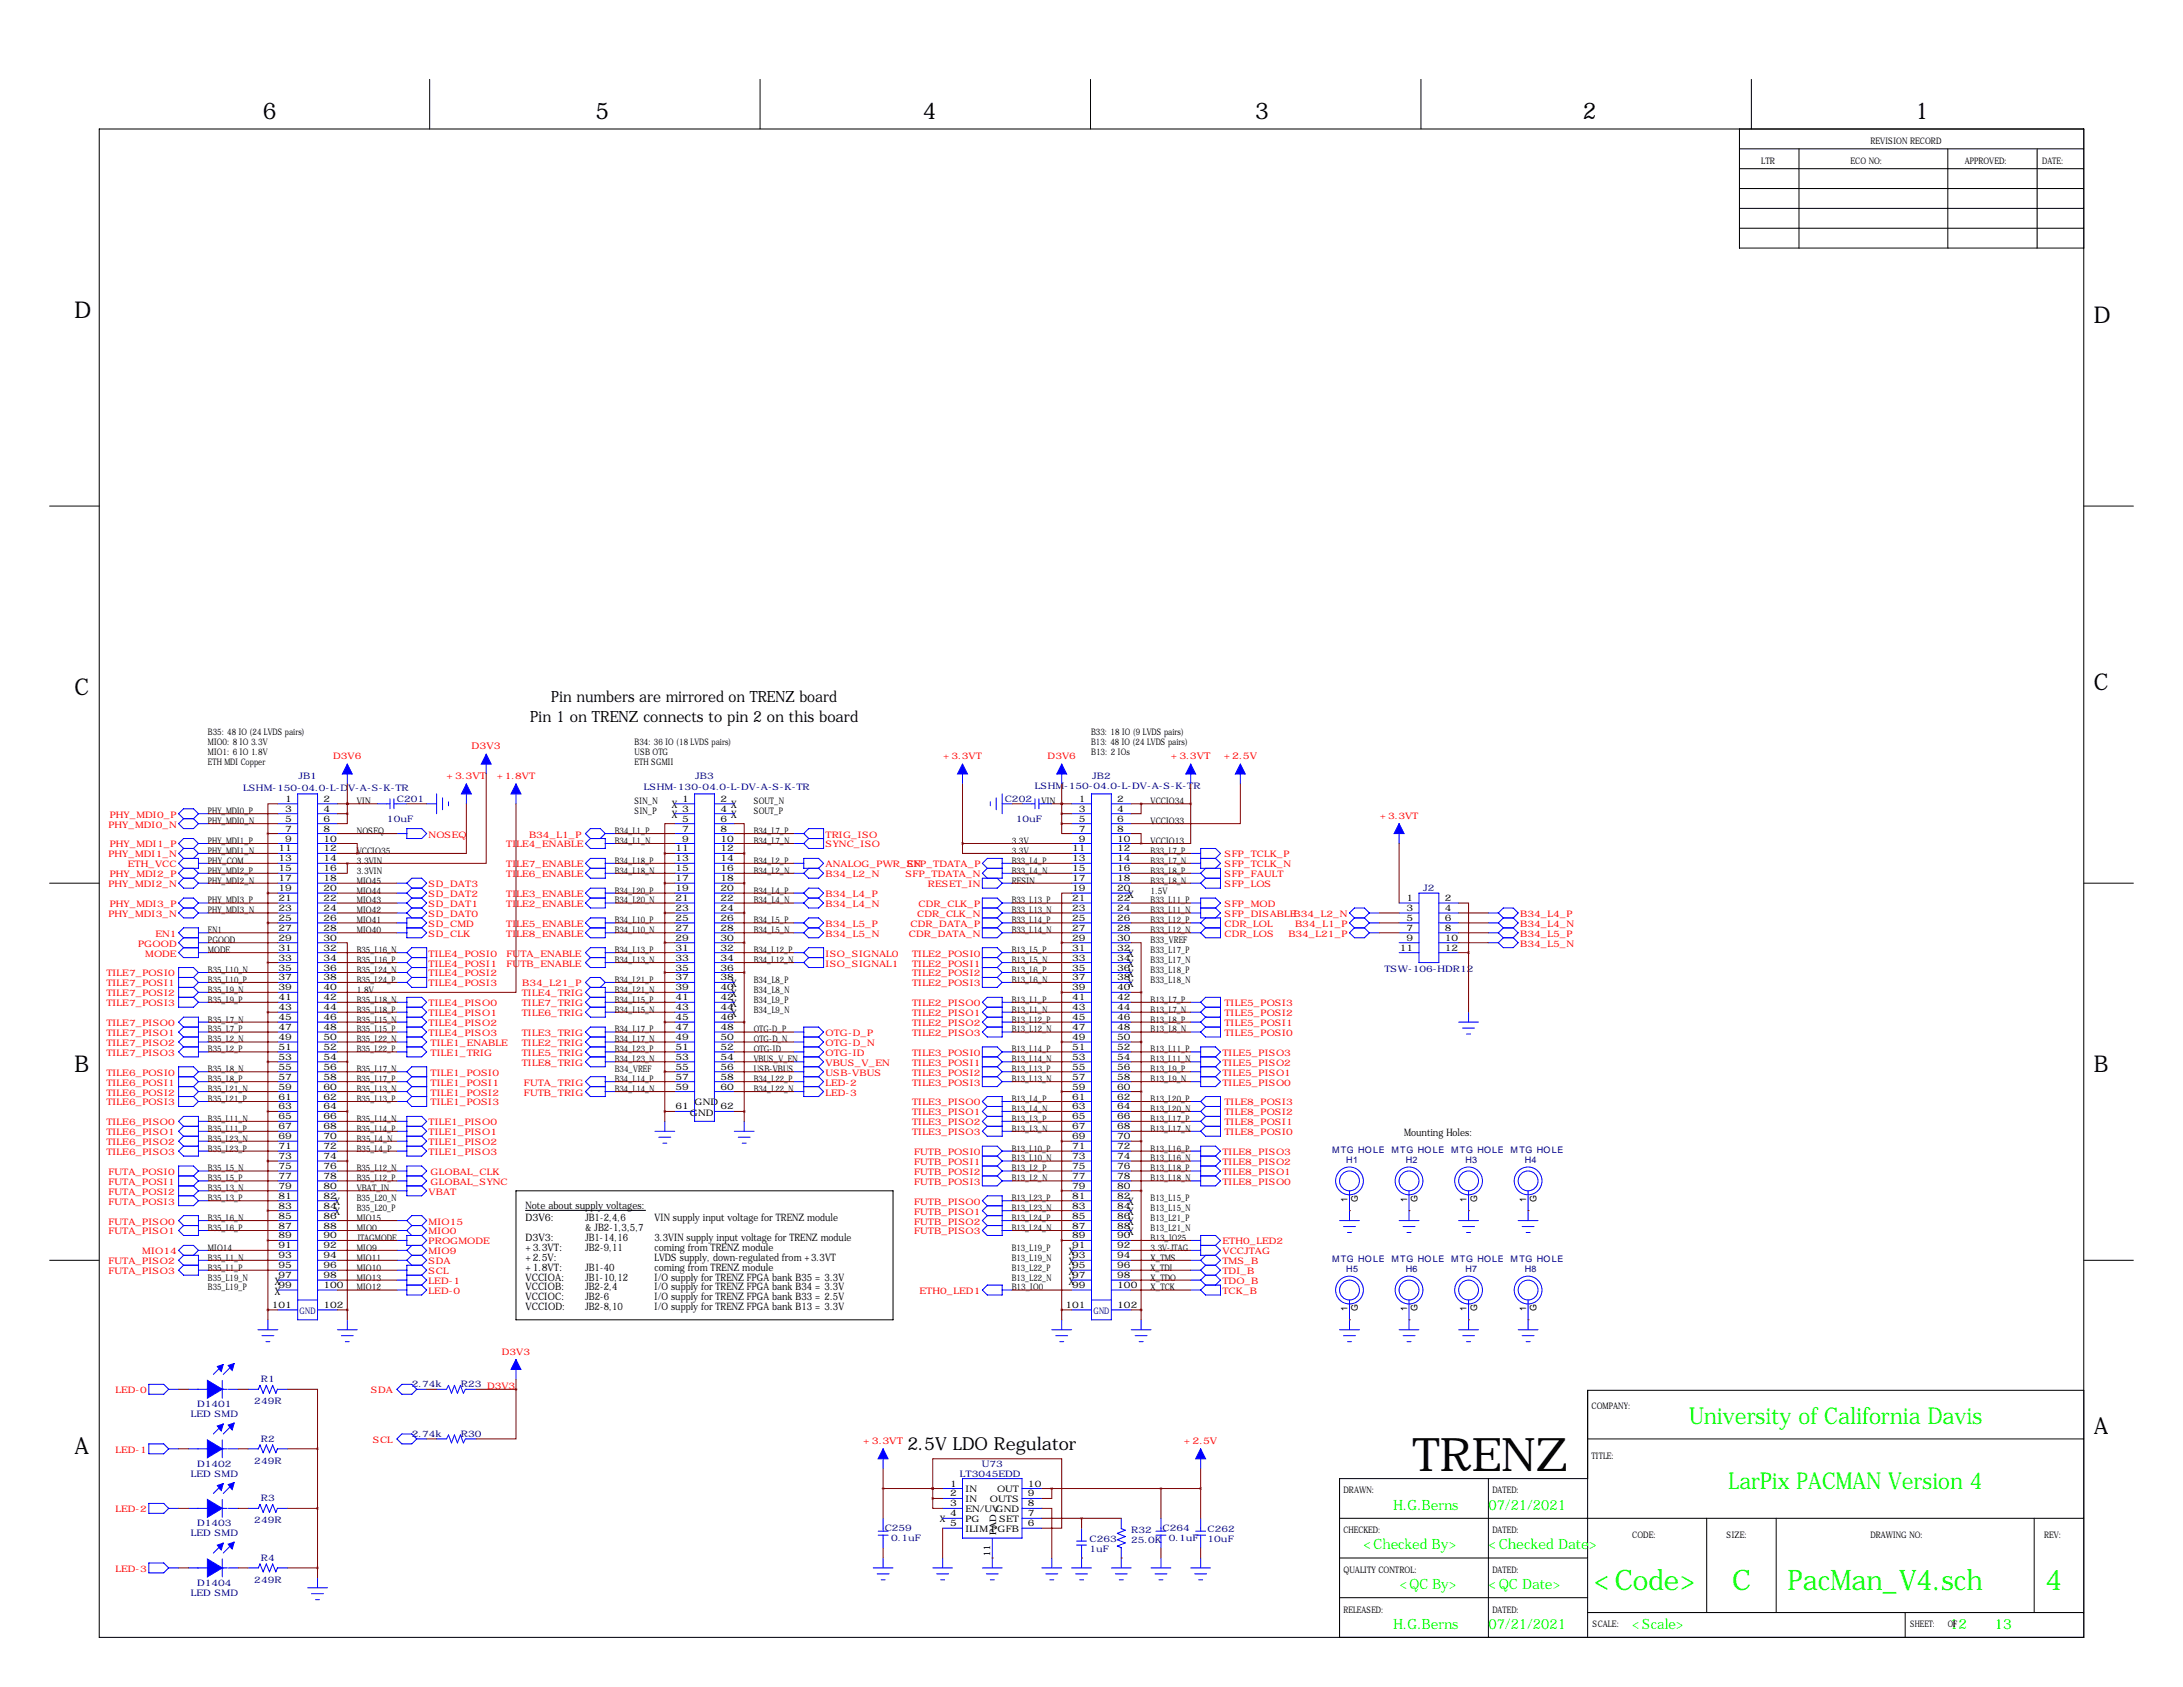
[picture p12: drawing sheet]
<svg xmlns="http://www.w3.org/2000/svg" width="559mm" height="432mm" viewBox="0 0 559 432" stroke-linecap="round" stroke-linejoin="round" font-family="sans-serif">
<defs><g id="words">
<text font-size="11.9" x="361.5" y="376.5">TRENZ</text>
<g font-size="7.3" fill="#0f0">
<text x="408.1" y="407">&lt;Code&gt;</text>
<text x="443.4" y="407">C</text>
<text x="457.7" y="407">PacMan_V4.sch</text>
<text x="523.6" y="407">4</text>
</g>
<g font-size="5.9">
<text x="67.3" y="30.5">6</text>
<text x="152.4" y="30.5">5</text>
<text x="236.2" y="30.5">4</text>
<text x="321.3" y="30.5">3</text>
<text x="405.1" y="30.5">2</text>
<text x="490.2" y="30.5">1</text>
<text x="19" y="81.3">D</text>
<text x="535.9" y="82.6">D</text>
<text x="19" y="177.8">C</text>
<text x="535.9" y="176.5">C</text>
<text x="19" y="274.3">B</text>
<text x="535.9" y="274.3">B</text>
<text x="535.9" y="367">A</text>
<text x="19" y="372.1">A</text>
</g>
<g font-size="5.9" fill="#0f0">
<text x="432.4" y="364.5">University of California Davis</text>
<text x="442.5" y="381.1">LarPix PACMAN Version 4</text>
</g>
<text font-size="4.6" x="232.3" y="371">2.5V LDO Regulator</text>
<g font-size="4">
<text x="141.1" y="179.6">Pin numbers are mirrored on TRENZ board</text>
<text x="135.7" y="184.7">Pin 1 on TRENZ connects to pin 2 on this board</text>
</g>
<g font-size="3.6" fill="#0f0">
<text x="356.7" y="386.4">H.G.Berns</text>
<text x="381" y="386.4">07/21/2021</text>
<text x="349" y="396.6">&lt;Checked By&gt;</text>
<text x="381" y="396.6">&lt;Checked Date&gt;</text>
<text x="358.3" y="406.7">&lt;QC By&gt;</text>
<text x="381" y="406.7">&lt;QC Date&gt;</text>
<text x="356.7" y="416.9">H.G.Berns</text>
<text x="381" y="416.9">07/21/2021</text>
<text x="417.8" y="416.9">&lt;Scale&gt;</text>
<text x="499.1" y="416.9">12</text>
<text x="510.5" y="416.9">13</text>
</g>
<g font-size="2.6">
<text x="172" y="206.9">X</text>
<text x="172" y="209.4">X</text>
<text x="187.2" y="206.9">X</text>
<text x="187.2" y="209.4">X</text>
<text x="288.8" y="229.8">X</text>
<text x="288.8" y="245">X</text>
<text x="288.8" y="247.5">X</text>
<text x="288.8" y="250.1">X</text>
<text x="187.2" y="252.6">X</text>
<text x="187.2" y="255.2">X</text>
<text x="187.2" y="257.7">X</text>
<text x="288.8" y="252.6">X</text>
<text x="187.2" y="260.2">X</text>
<text x="359.4" y="290.7">Mounting Holes:</text>
<text x="85.6" y="311">X</text>
<text x="85.6" y="308.5">X</text>
<text x="134.5" y="309.5">Note about supply voltages:</text>
<text x="288.8" y="308.5">X</text>
<text x="288.8" y="311">X</text>
<text x="134.5" y="312.5">D3V6:</text>
<text x="134.5" y="317.6">D3V3:</text>
<text x="149.8" y="312.5">JB1-2,4,6</text>
<text x="149.8" y="317.6">JB1-14,16</text>
<text x="149.8" y="315.1">&amp; JB2-1,3,5,7</text>
<text x="167.5" y="312.5">VIN supply input voltage for TRENZ module</text>
<text x="167.5" y="317.6">3.3VIN supply input voltage for TRENZ module</text>
<text x="288.8" y="313.6">X</text>
<text x="288.8" y="316.1">X</text>
<text x="134.5" y="320.1">+3.3VT:</text>
<text x="134.5" y="322.7">+2.5V:</text>
<text x="149.8" y="320.1">JB2-9,11</text>
<text x="167.5" y="320.1">coming from TRENZ module</text>
<text x="167.5" y="322.7">LVDS supply, down-regulated from +3.3VT</text>
<text x="273.6" y="321.2">X</text>
<text x="273.6" y="323.7">X</text>
<text x="70.4" y="328.8">X</text>
<text x="134.5" y="325.2">+1.8VT:</text>
<text x="134.5" y="327.8">VCCIOA:</text>
<text x="149.8" y="325.2">JB1-40</text>
<text x="149.8" y="327.8">JB1-10,12</text>
<text x="167.5" y="325.2">coming from TRENZ module</text>
<text x="167.5" y="327.8">I/O supply for TRENZ FPGA bank B35 = 3.3V</text>
<text x="273.6" y="326.3">X</text>
<text x="273.6" y="328.8">X</text>
<text x="70.4" y="331.4">X</text>
<text x="134.5" y="330.3">VCCIOB:</text>
<text x="134.5" y="332.8">VCCIOC:</text>
<text x="134.5" y="335.4">VCCIOD:</text>
<text x="149.8" y="330.3">JB2-2,4</text>
<text x="149.8" y="332.8">JB2-6</text>
<text x="149.8" y="335.4">JB2-8,10</text>
<text x="167.5" y="330.3">I/O supply for TRENZ FPGA bank B34 = 3.3V</text>
<text x="167.5" y="332.8">I/O supply for TRENZ FPGA bank B33 = 2.5V</text>
<text x="167.5" y="335.4">I/O supply for TRENZ FPGA bank B13 = 3.3V</text>
</g>
<g font-size="2.4" fill="#f00">
<text x="120.7" y="191.8">D3V3</text>
<text x="299.7" y="194.3">+3.3VT</text>
<text x="313.2" y="194.3">+2.5V</text>
<text x="114.3" y="199.4">+3.3VT</text>
<text x="221" y="369.6">+3.3VT</text>
<text x="303.1" y="369.6">+2.5V</text>
</g>
<g font-size="2.3">
<text x="450.8" y="41.9">LTR</text>
<text x="473.7" y="41.9">ECO NO:</text>
<text x="478.8" y="36.8">REVISION RECORD</text>
<text x="502.9" y="41.9">APPROVED:</text>
<text x="522.7" y="41.9">DATE:</text>
<text x="53.2" y="188.1">B35: 48 IO (24 LVDS pairs)</text>
<text x="53.2" y="190.6">MIO0: 8 IO 3.3V</text>
<text x="162.5" y="190.6">B34: 36 IO (18 LVDS pairs)</text>
<text x="279.3" y="188.1">B33: 18 IO (9 LVDS pairs)</text>
<text x="279.3" y="190.6">B13: 48 IO (24 LVDS pairs)</text>
<text x="53.2" y="193.1">MIO1: 6 IO 1.8V</text>
<text x="53.2" y="195.7">ETH MDI Copper</text>
<text x="162.5" y="193.1">USB OTG</text>
<text x="162.5" y="195.7">ETH SGMII</text>
<text x="279.3" y="193.1">B13: 2 IOs</text>
<text x="53.2" y="208.4">PHY_MDI0_P</text>
<text x="73" y="205.2">1</text>
<text x="73" y="207.8">3</text>
<text x="82.8" y="205.2">2</text>
<text x="82.8" y="207.8">4</text>
<text x="91.3" y="205.8">VIN</text>
<text x="162.5" y="205.8">SIN_N</text>
<text x="162.5" y="208.4">SIN_P</text>
<text x="174.6" y="205.2">1</text>
<text x="174.6" y="207.8">3</text>
<text x="184.4" y="205.2">2</text>
<text x="184.4" y="207.8">4</text>
<text x="192.9" y="205.8">SOUT_N</text>
<text x="192.9" y="208.4">SOUT_P</text>
<text x="266.6" y="205.8">VIN</text>
<text x="276.2" y="205.2">1</text>
<text x="276.2" y="207.8">3</text>
<text x="286" y="205.2">2</text>
<text x="286" y="207.8">4</text>
<text x="294.5" y="205.8">VCCIO34</text>
<text x="53.2" y="210.9">PHY_MDI0_N</text>
<text x="73" y="210.3">5</text>
<text x="73" y="212.9">7</text>
<text x="73" y="215.4">9</text>
<text x="82.8" y="210.3">6</text>
<text x="82.8" y="212.9">8</text>
<text x="82.8" y="215.4">10</text>
<text x="91.3" y="213.5">NOSEQ</text>
<text x="157.4" y="213.5">B34_L1_P</text>
<text x="174.6" y="210.3">5</text>
<text x="174.6" y="212.9">7</text>
<text x="174.6" y="215.4">9</text>
<text x="184.4" y="210.3">6</text>
<text x="184.4" y="212.9">8</text>
<text x="184.4" y="215.4">10</text>
<text x="192.9" y="213.5">B34_L7_P</text>
<text x="276.2" y="210.3">5</text>
<text x="276.2" y="212.9">7</text>
<text x="276.2" y="215.4">9</text>
<text x="286" y="210.3">6</text>
<text x="286" y="212.9">8</text>
<text x="286" y="215.4">10</text>
<text x="294.5" y="210.9">VCCIO33</text>
<text x="53.2" y="216">PHY_MDI1_P</text>
<text x="53.2" y="218.5">PHY_MDI1_N</text>
<text x="53.2" y="221.1">PHY_COM</text>
<text x="71.3" y="217.9">11</text>
<text x="71.3" y="220.5">13</text>
<text x="82.8" y="217.9">12</text>
<text x="82.8" y="220.5">14</text>
<text x="91.3" y="218.5">VCCIO35</text>
<text x="91.3" y="221.1">3.3VIN</text>
<text x="157.4" y="216">B34_L1_N</text>
<text x="157.4" y="221.1">B34_L18_P</text>
<text x="172.9" y="217.9">11</text>
<text x="172.9" y="220.5">13</text>
<text x="184.4" y="217.9">12</text>
<text x="184.4" y="220.5">14</text>
<text x="192.9" y="216">B34_L7_N</text>
<text x="192.9" y="221.1">B34_L2_P</text>
<text x="259" y="221.1">B33_L4_P</text>
<text x="259" y="216">3.3V</text>
<text x="259" y="218.5">3.3V</text>
<text x="274.5" y="217.9">11</text>
<text x="274.5" y="220.5">13</text>
<text x="286" y="217.9">12</text>
<text x="286" y="220.5">14</text>
<text x="294.5" y="218.5">B33_L7_P</text>
<text x="294.5" y="221.1">B33_L7_N</text>
<text x="294.5" y="216">VCCIO13</text>
<text x="53.2" y="223.6">PHY_MDI2_P</text>
<text x="53.2" y="226.2">PHY_MDI2_N</text>
<text x="71.3" y="223">15</text>
<text x="71.3" y="225.6">17</text>
<text x="82.8" y="223">16</text>
<text x="82.8" y="225.6">18</text>
<text x="91.3" y="223.6">3.3VIN</text>
<text x="91.3" y="226.2">MIO45</text>
<text x="157.4" y="223.6">B34_L18_N</text>
<text x="172.9" y="223">15</text>
<text x="172.9" y="225.6">17</text>
<text x="184.4" y="223">16</text>
<text x="184.4" y="225.6">18</text>
<text x="192.9" y="223.6">B34_L2_N</text>
<text x="259" y="223.6">B33_L4_N</text>
<text x="259" y="226.2">RESIN</text>
<text x="274.5" y="223">15</text>
<text x="274.5" y="225.6">17</text>
<text x="286" y="223">16</text>
<text x="286" y="225.6">18</text>
<text x="294.5" y="223.6">B33_L8_P</text>
<text x="294.5" y="226.2">B33_L8_N</text>
<text x="53.2" y="231.2">PHY_MDI3_P</text>
<text x="53.2" y="233.8">PHY_MDI3_N</text>
<text x="71.3" y="228.1">19</text>
<text x="71.3" y="230.6">21</text>
<text x="71.3" y="233.2">23</text>
<text x="82.8" y="228.1">20</text>
<text x="82.8" y="230.6">22</text>
<text x="82.8" y="233.2">24</text>
<text x="91.3" y="228.7">MIO44</text>
<text x="91.3" y="231.2">MIO43</text>
<text x="91.3" y="233.8">MIO42</text>
<text x="157.4" y="228.7">B34_L20_P</text>
<text x="157.4" y="231.2">B34_L20_N</text>
<text x="172.9" y="228.1">19</text>
<text x="172.9" y="230.6">21</text>
<text x="172.9" y="233.2">23</text>
<text x="184.4" y="228.1">20</text>
<text x="184.4" y="230.6">22</text>
<text x="184.4" y="233.2">24</text>
<text x="192.9" y="228.7">B34_L4_P</text>
<text x="192.9" y="231.2">B34_L4_N</text>
<text x="259" y="231.2">B33_L13_P</text>
<text x="259" y="233.8">B33_L13_N</text>
<text x="274.5" y="228.1">19</text>
<text x="274.5" y="230.6">21</text>
<text x="274.5" y="233.2">23</text>
<text x="286" y="228.1">20</text>
<text x="286" y="230.6">22</text>
<text x="286" y="233.2">24</text>
<text x="294.5" y="231.2">B33_L11_P</text>
<text x="294.5" y="233.8">B33_L11_N</text>
<text x="294.5" y="228.7">1.5V</text>
<text x="360" y="230.6">1</text>
<text x="360" y="233.2">3</text>
<text x="369.8" y="230.6">2</text>
<text x="369.8" y="233.2">4</text>
<text x="53.2" y="238.9">EN1</text>
<text x="71.3" y="235.7">25</text>
<text x="71.3" y="238.3">27</text>
<text x="82.8" y="235.7">26</text>
<text x="82.8" y="238.3">28</text>
<text x="91.3" y="236.3">MIO41</text>
<text x="91.3" y="238.9">MIO40</text>
<text x="157.4" y="236.3">B34_L10_P</text>
<text x="157.4" y="238.9">B34_L10_N</text>
<text x="172.9" y="235.7">25</text>
<text x="172.9" y="238.3">27</text>
<text x="184.4" y="235.7">26</text>
<text x="184.4" y="238.3">28</text>
<text x="192.9" y="236.3">B34_L5_P</text>
<text x="192.9" y="238.9">B34_L5_N</text>
<text x="259" y="236.3">B33_L14_P</text>
<text x="259" y="238.9">B33_L14_N</text>
<text x="274.5" y="235.7">25</text>
<text x="274.5" y="238.3">27</text>
<text x="286" y="235.7">26</text>
<text x="286" y="238.3">28</text>
<text x="294.5" y="236.3">B33_L12_P</text>
<text x="294.5" y="238.9">B33_L12_N</text>
<text x="360" y="235.7">5</text>
<text x="360" y="238.3">7</text>
<text x="369.8" y="235.7">6</text>
<text x="369.8" y="238.3">8</text>
<text x="53.2" y="241.4">PGOOD</text>
<text x="53.2" y="243.9">MODE</text>
<text x="71.3" y="240.8">29</text>
<text x="71.3" y="243.3">31</text>
<text x="71.3" y="245.9">33</text>
<text x="82.8" y="240.8">30</text>
<text x="82.8" y="243.3">32</text>
<text x="82.8" y="245.9">34</text>
<text x="91.3" y="243.9">B35_L16_N</text>
<text x="157.4" y="243.9">B34_L13_P</text>
<text x="172.9" y="240.8">29</text>
<text x="172.9" y="243.3">31</text>
<text x="172.9" y="245.9">33</text>
<text x="184.4" y="240.8">30</text>
<text x="184.4" y="243.3">32</text>
<text x="184.4" y="245.9">34</text>
<text x="192.9" y="243.9">B34_L12_P</text>
<text x="259" y="243.9">B13_L5_P</text>
<text x="274.5" y="240.8">29</text>
<text x="274.5" y="243.3">31</text>
<text x="274.5" y="245.9">33</text>
<text x="286" y="240.8">30</text>
<text x="286" y="243.3">32</text>
<text x="286" y="245.9">34</text>
<text x="294.5" y="243.9">B33_L17_P</text>
<text x="294.5" y="241.4">B33_VREF</text>
<text x="358.3" y="243.3">11</text>
<text x="360" y="240.8">9</text>
<text x="369.8" y="240.8">10</text>
<text x="369.8" y="243.3">12</text>
<text x="53.2" y="249">B35_L10_N</text>
<text x="53.2" y="251.6">B35_L10_P</text>
<text x="71.3" y="248.4">35</text>
<text x="71.3" y="251">37</text>
<text x="82.8" y="248.4">36</text>
<text x="82.8" y="251">38</text>
<text x="91.3" y="246.5">B35_L16_P</text>
<text x="91.3" y="249">B35_L24_N</text>
<text x="91.3" y="251.6">B35_L24_P</text>
<text x="157.4" y="246.5">B34_L13_N</text>
<text x="157.4" y="251.6">B34_L21_P</text>
<text x="172.9" y="248.4">35</text>
<text x="172.9" y="251">37</text>
<text x="184.4" y="248.4">36</text>
<text x="184.4" y="251">38</text>
<text x="192.9" y="246.5">B34_L12_N</text>
<text x="192.9" y="251.6">B34_L8_P</text>
<text x="259" y="246.5">B13_L5_N</text>
<text x="259" y="249">B13_L6_P</text>
<text x="259" y="251.6">B13_L6_N</text>
<text x="274.5" y="248.4">35</text>
<text x="274.5" y="251">37</text>
<text x="286" y="248.4">36</text>
<text x="286" y="251">38</text>
<text x="294.5" y="249">B33_L18_P</text>
<text x="294.5" y="246.5">B33_L17_N</text>
<text x="294.5" y="251.6">B33_L18_N</text>
<text x="53.2" y="254.1">B35_L9_N</text>
<text x="53.2" y="256.6">B35_L9_P</text>
<text x="71.3" y="253.5">39</text>
<text x="71.3" y="256">41</text>
<text x="82.8" y="253.5">40</text>
<text x="82.8" y="256">42</text>
<text x="91.3" y="254.1">1.8V</text>
<text x="91.3" y="256.6">B35_L18_N</text>
<text x="157.4" y="254.1">B34_L21_N</text>
<text x="157.4" y="256.6">B34_L15_P</text>
<text x="172.9" y="253.5">39</text>
<text x="172.9" y="256">41</text>
<text x="184.4" y="253.5">40</text>
<text x="184.4" y="256">42</text>
<text x="192.9" y="254.1">B34_L8_N</text>
<text x="192.9" y="256.6">B34_L9_P</text>
<text x="259" y="256.6">B13_L1_P</text>
<text x="274.5" y="253.5">39</text>
<text x="274.5" y="256">41</text>
<text x="286" y="253.5">40</text>
<text x="286" y="256">42</text>
<text x="294.5" y="256.6">B13_L7_P</text>
<text x="53.2" y="261.7">B35_L7_N</text>
<text x="71.3" y="258.6">43</text>
<text x="71.3" y="261.1">45</text>
<text x="71.3" y="263.7">47</text>
<text x="82.8" y="258.6">44</text>
<text x="82.8" y="261.1">46</text>
<text x="82.8" y="263.7">48</text>
<text x="91.3" y="259.2">B35_L18_P</text>
<text x="91.3" y="261.7">B35_L15_N</text>
<text x="157.4" y="259.2">B34_L15_N</text>
<text x="172.9" y="258.6">43</text>
<text x="172.9" y="261.1">45</text>
<text x="172.9" y="263.7">47</text>
<text x="184.4" y="258.6">44</text>
<text x="184.4" y="261.1">46</text>
<text x="184.4" y="263.7">48</text>
<text x="192.9" y="259.2">B34_L9_N</text>
<text x="259" y="259.2">B13_L1_N</text>
<text x="259" y="261.7">B13_L12_P</text>
<text x="274.5" y="258.6">43</text>
<text x="274.5" y="261.1">45</text>
<text x="274.5" y="263.7">47</text>
<text x="286" y="258.6">44</text>
<text x="286" y="261.1">46</text>
<text x="286" y="263.7">48</text>
<text x="294.5" y="259.2">B13_L7_N</text>
<text x="294.5" y="261.7">B13_L8_P</text>
<text x="53.2" y="264.3">B35_L7_P</text>
<text x="53.2" y="266.8">B35_L2_N</text>
<text x="53.2" y="269.3">B35_L2_P</text>
<text x="71.3" y="266.2">49</text>
<text x="71.3" y="268.7">51</text>
<text x="82.8" y="266.2">50</text>
<text x="82.8" y="268.7">52</text>
<text x="91.3" y="264.3">B35_L15_P</text>
<text x="91.3" y="266.8">B35_L22_N</text>
<text x="91.3" y="269.3">B35_L22_P</text>
<text x="157.4" y="264.3">B34_L17_P</text>
<text x="157.4" y="266.8">B34_L17_N</text>
<text x="157.4" y="269.3">B34_L23_P</text>
<text x="172.9" y="266.2">49</text>
<text x="172.9" y="268.7">51</text>
<text x="184.4" y="266.2">50</text>
<text x="184.4" y="268.7">52</text>
<text x="192.9" y="264.3">OTG-D_P</text>
<text x="192.9" y="266.8">OTG-D_N</text>
<text x="192.9" y="269.3">OTG-ID</text>
<text x="259" y="264.3">B13_L12_N</text>
<text x="259" y="269.3">B13_L14_P</text>
<text x="274.5" y="266.2">49</text>
<text x="274.5" y="268.7">51</text>
<text x="286" y="266.2">50</text>
<text x="286" y="268.7">52</text>
<text x="294.5" y="269.3">B13_L11_P</text>
<text x="294.5" y="264.3">B13_L8_N</text>
<text x="53.2" y="274.4">B35_L8_N</text>
<text x="71.3" y="271.3">53</text>
<text x="71.3" y="273.8">55</text>
<text x="82.8" y="271.3">54</text>
<text x="82.8" y="273.8">56</text>
<text x="91.3" y="274.4">B35_L17_N</text>
<text x="157.4" y="271.9">B34_L23_N</text>
<text x="157.4" y="274.4">B34_VREF</text>
<text x="172.9" y="271.3">53</text>
<text x="172.9" y="273.8">55</text>
<text x="184.4" y="271.3">54</text>
<text x="184.4" y="273.8">56</text>
<text x="192.9" y="271.9">VBUS_V_EN</text>
<text x="192.9" y="274.4">USB-VBUS</text>
<text x="259" y="271.9">B13_L14_N</text>
<text x="259" y="274.4">B13_L13_P</text>
<text x="274.5" y="271.3">53</text>
<text x="274.5" y="273.8">55</text>
<text x="286" y="271.3">54</text>
<text x="286" y="273.8">56</text>
<text x="294.5" y="274.4">B13_L9_P</text>
<text x="294.5" y="271.9">B13_L11_N</text>
<text x="53.2" y="277">B35_L8_P</text>
<text x="53.2" y="279.5">B35_L21_N</text>
<text x="71.3" y="276.4">57</text>
<text x="71.3" y="278.9">59</text>
<text x="71.3" y="281.4">61</text>
<text x="82.8" y="276.4">58</text>
<text x="82.8" y="278.9">60</text>
<text x="82.8" y="281.4">62</text>
<text x="91.3" y="277">B35_L17_P</text>
<text x="91.3" y="279.5">B35_L13_N</text>
<text x="157.4" y="277">B34_L14_P</text>
<text x="157.4" y="279.5">B34_L14_N</text>
<text x="172.9" y="276.4">57</text>
<text x="172.9" y="278.9">59</text>
<text x="184.4" y="276.4">58</text>
<text x="184.4" y="278.9">60</text>
<text x="192.9" y="277">B34_L22_P</text>
<text x="192.9" y="279.5">B34_L22_N</text>
<text x="259" y="277">B13_L13_N</text>
<text x="274.5" y="276.4">57</text>
<text x="274.5" y="278.9">59</text>
<text x="274.5" y="281.4">61</text>
<text x="286" y="276.4">58</text>
<text x="286" y="278.9">60</text>
<text x="286" y="281.4">62</text>
<text x="294.5" y="277">B13_L9_N</text>
<text x="53.2" y="282">B35_L21_P</text>
<text x="53.2" y="287.1">B35_L11_N</text>
<text x="71.3" y="284">63</text>
<text x="71.3" y="286.5">65</text>
<text x="82.8" y="284">64</text>
<text x="82.8" y="286.5">66</text>
<text x="91.3" y="282">B35_L13_P</text>
<text x="91.3" y="287.1">B35_L14_N</text>
<text x="172.9" y="284">61</text>
<text x="176.6" y="285.7">GND</text>
<text x="177.8" y="282.9">GND</text>
<text x="184.4" y="284">62</text>
<text x="259" y="282">B13_L4_P</text>
<text x="259" y="284.6">B13_L4_N</text>
<text x="259" y="287.1">B13_L3_P</text>
<text x="274.5" y="284">63</text>
<text x="274.5" y="286.5">65</text>
<text x="286" y="284">64</text>
<text x="286" y="286.5">66</text>
<text x="294.5" y="282">B13_L20_P</text>
<text x="294.5" y="284.6">B13_L20_N</text>
<text x="294.5" y="287.1">B13_L17_P</text>
<text x="53.2" y="289.7">B35_L11_P</text>
<text x="53.2" y="292.2">B35_L23_N</text>
<text x="71.3" y="289.1">67</text>
<text x="71.3" y="291.6">69</text>
<text x="82.8" y="289.1">68</text>
<text x="82.8" y="291.6">70</text>
<text x="91.3" y="289.7">B35_L14_P</text>
<text x="91.3" y="292.2">B35_L4_N</text>
<text x="259" y="289.7">B13_L3_N</text>
<text x="274.5" y="289.1">67</text>
<text x="274.5" y="291.6">69</text>
<text x="286" y="289.1">68</text>
<text x="286" y="291.6">70</text>
<text x="294.5" y="289.7">B13_L17_N</text>
<text x="53.2" y="294.7">B35_L23_P</text>
<text x="53.2" y="299.8">B35_L5_N</text>
<text x="71.3" y="294.1">71</text>
<text x="71.3" y="296.7">73</text>
<text x="71.3" y="299.2">75</text>
<text x="82.8" y="294.1">72</text>
<text x="82.8" y="296.7">74</text>
<text x="82.8" y="299.2">76</text>
<text x="91.3" y="294.7">B35_L4_P</text>
<text x="91.3" y="299.8">B35_L12_N</text>
<text x="259" y="294.7">B13_L10_P</text>
<text x="259" y="297.3">B13_L10_N</text>
<text x="259" y="299.8">B13_L2_P</text>
<text x="274.5" y="294.1">71</text>
<text x="274.5" y="296.7">73</text>
<text x="274.5" y="299.2">75</text>
<text x="286" y="294.1">72</text>
<text x="286" y="296.7">74</text>
<text x="286" y="299.2">76</text>
<text x="294.5" y="294.7">B13_L16_P</text>
<text x="294.5" y="297.3">B13_L16_N</text>
<text x="294.5" y="299.8">B13_L18_P</text>
<text x="53.2" y="302.4">B35_L5_P</text>
<text x="53.2" y="304.9">B35_L3_N</text>
<text x="71.3" y="301.8">77</text>
<text x="71.3" y="304.3">79</text>
<text x="82.8" y="301.8">78</text>
<text x="82.8" y="304.3">80</text>
<text x="91.3" y="302.4">B35_L12_P</text>
<text x="91.3" y="304.9">VBAT_IN</text>
<text x="259" y="302.4">B13_L2_N</text>
<text x="274.5" y="301.8">77</text>
<text x="274.5" y="304.3">79</text>
<text x="286" y="301.8">78</text>
<text x="286" y="304.3">80</text>
<text x="294.5" y="302.4">B13_L18_N</text>
<text x="53.2" y="307.4">B35_L3_P</text>
<text x="71.3" y="306.8">81</text>
<text x="71.3" y="309.4">83</text>
<text x="71.3" y="311.9">85</text>
<text x="82.8" y="306.8">82</text>
<text x="82.8" y="309.4">84</text>
<text x="82.8" y="311.9">86</text>
<text x="91.3" y="307.4">B35_L20_N</text>
<text x="91.3" y="310">B35_L20_P</text>
<text x="259" y="307.4">B13_L23_P</text>
<text x="259" y="310">B13_L23_N</text>
<text x="274.5" y="306.8">81</text>
<text x="274.5" y="309.4">83</text>
<text x="274.5" y="311.9">85</text>
<text x="286" y="306.8">82</text>
<text x="286" y="309.4">84</text>
<text x="286" y="311.9">86</text>
<text x="294.5" y="307.4">B13_L15_P</text>
<text x="294.5" y="310">B13_L15_N</text>
<text x="344.9" y="307.7" transform="rotate(-90 344.9 307.7)">1</text>
<text x="347.6" y="307.7" transform="rotate(-90 347.6 307.7)">G</text>
<text x="360.2" y="307.7" transform="rotate(-90 360.2 307.7)">1</text>
<text x="362.9" y="307.7" transform="rotate(-90 362.9 307.7)">G</text>
<text x="375.4" y="307.7" transform="rotate(-90 375.4 307.7)">1</text>
<text x="378.1" y="307.7" transform="rotate(-90 378.1 307.7)">G</text>
<text x="390.7" y="307.7" transform="rotate(-90 390.7 307.7)">1</text>
<text x="393.3" y="307.7" transform="rotate(-90 393.3 307.7)">G</text>
<text x="53.2" y="312.5">B35_L6_N</text>
<text x="53.2" y="315.1">B35_L6_P</text>
<text x="71.3" y="314.5">87</text>
<text x="71.3" y="317">89</text>
<text x="82.8" y="314.5">88</text>
<text x="82.8" y="317">90</text>
<text x="91.3" y="312.5">MIO15</text>
<text x="91.3" y="315.1">MIO0</text>
<text x="91.3" y="317.6">JTAGMODE</text>
<text x="259" y="312.5">B13_L24_P</text>
<text x="259" y="315.1">B13_L24_N</text>
<text x="274.5" y="314.5">87</text>
<text x="274.5" y="317">89</text>
<text x="286" y="314.5">88</text>
<text x="286" y="317">90</text>
<text x="294.5" y="317.6">B13_IO25</text>
<text x="294.5" y="312.5">B13_L21_P</text>
<text x="294.5" y="315.1">B13_L21_N</text>
<text x="53.2" y="320.1">MIO14</text>
<text x="53.2" y="322.7">B35_L1_N</text>
<text x="71.3" y="319.5">91</text>
<text x="71.3" y="322.1">93</text>
<text x="82.8" y="319.5">92</text>
<text x="82.8" y="322.1">94</text>
<text x="91.3" y="320.1">MIO9</text>
<text x="91.3" y="322.7">MIO11</text>
<text x="259" y="320.1">B13_L19_P</text>
<text x="259" y="322.7">B13_L19_N</text>
<text x="274.5" y="319.5">91</text>
<text x="274.5" y="322.1">93</text>
<text x="286" y="319.5">92</text>
<text x="286" y="322.1">94</text>
<text x="294.5" y="320.1">3.3V-JTAG</text>
<text x="294.5" y="322.7">X_TMS</text>
<text x="53.2" y="325.2">B35_L1_P</text>
<text x="53.2" y="327.8">B35_L19_N</text>
<text x="71.3" y="324.6">95</text>
<text x="71.3" y="327.2">97</text>
<text x="71.3" y="329.7">99</text>
<text x="82.8" y="324.6">96</text>
<text x="82.8" y="327.2">98</text>
<text x="82.8" y="329.7">100</text>
<text x="91.3" y="325.2">MIO10</text>
<text x="91.3" y="327.8">MIO13</text>
<text x="259" y="325.2">B13_L22_P</text>
<text x="259" y="327.8">B13_L22_N</text>
<text x="274.5" y="324.6">95</text>
<text x="274.5" y="327.2">97</text>
<text x="274.5" y="329.7">99</text>
<text x="286" y="324.6">96</text>
<text x="286" y="327.2">98</text>
<text x="286" y="329.7">100</text>
<text x="294.5" y="325.2">X_TDI</text>
<text x="294.5" y="327.8">X_TDO</text>
<text x="53.2" y="330.3">B35_L19_P</text>
<text x="69.5" y="334.8">101</text>
<text x="82.8" y="334.8">102</text>
<text x="91.3" y="330.3">MIO12</text>
<text x="259" y="330.3">B13_IO0</text>
<text x="272.7" y="334.8">101</text>
<text x="286" y="334.8">102</text>
<text x="294.5" y="330.3">X_TCK</text>
<text x="344.9" y="335.7" transform="rotate(-90 344.9 335.7)">1</text>
<text x="347.6" y="335.7" transform="rotate(-90 347.6 335.7)">G</text>
<text x="360.2" y="335.7" transform="rotate(-90 360.2 335.7)">1</text>
<text x="362.9" y="335.7" transform="rotate(-90 362.9 335.7)">G</text>
<text x="375.4" y="335.7" transform="rotate(-90 375.4 335.7)">1</text>
<text x="378.1" y="335.7" transform="rotate(-90 378.1 335.7)">G</text>
<text x="390.7" y="335.7" transform="rotate(-90 390.7 335.7)">1</text>
<text x="393.3" y="335.7" transform="rotate(-90 393.3 335.7)">G</text>
<text x="407.4" y="360.7">COMPANY:</text>
<text x="407.4" y="373.4">TITLE:</text>
<text x="243.2" y="380.5">1</text>
<text x="243.2" y="383">2</text>
<text x="247.1" y="382">IN</text>
<text x="255.2" y="382">OUT</text>
<text x="263.1" y="383">9</text>
<text x="263.1" y="380.5">10</text>
<text x="343.9" y="382.3">DRAWN:</text>
<text x="382" y="382.3">DATED:</text>
<text x="240.5" y="389.6">X</text>
<text x="243.2" y="385.6">3</text>
<text x="243.2" y="388.1">4</text>
<text x="247.1" y="384.5">IN</text>
<text x="247.1" y="387.1">EN/UVGND</text>
<text x="247.1" y="389.6">PG</text>
<text x="253.4" y="384.5">OUTS</text>
<text x="255.7" y="389.6">SET</text>
<text x="263.1" y="388.1">7</text>
<text x="263.1" y="385.6">8</text>
<text x="243.2" y="390.7">5</text>
<text x="247.1" y="392.2">ILIM PGFB</text>
<text x="255" y="392.9" transform="rotate(-90 255 392.9)">PAD</text>
<text x="263.1" y="390.7">6</text>
<text x="343.9" y="392.4">CHECKED:</text>
<text x="382" y="392.4">DATED:</text>
<text x="417.8" y="393.7">CODE:</text>
<text x="442" y="393.7">SIZE:</text>
<text x="478.8" y="393.7">DRAWING NO:</text>
<text x="523.2" y="393.7">REV:</text>
<text x="253.5" y="398.6" transform="rotate(-90 253.5 398.6)">11</text>
<text x="343.9" y="402.6">QUALITY CONTROL:</text>
<text x="382" y="402.6">DATED:</text>
<text x="343.9" y="412.7">RELEASED:</text>
<text x="382" y="412.7">DATED:</text>
<text x="407.7" y="416.6">SCALE:</text>
<text x="488.9" y="416.6">SHEET:</text>
<text x="498.6" y="416.6">OF</text>
</g>
<g font-size="2.3" fill="#f00">
<text x="85.3" y="194.3">D3V6</text>
<text x="241.5" y="194.3">+3.3VT</text>
<text x="268.2" y="194.3">D3V6</text>
<text x="127.2" y="199.4">+1.8VT</text>
<text x="28.1" y="209.3">PHY_MDI0_P</text>
<text x="353.2" y="209.5">+3.3VT</text>
<text x="27.7" y="211.8">PHY_MDI0_N</text>
<text x="109.7" y="214.4">NOSEQ</text>
<text x="135.4" y="214.4">B34_L1_P</text>
<text x="211.3" y="214.4">TRIG_ISO</text>
<text x="27.7" y="219.4">PHY_MDI1_N</text>
<text x="28.1" y="216.9">PHY_MDI1_P</text>
<text x="32.7" y="222">ETH_VCC</text>
<text x="129.6" y="216.9">TILE4_ENABLE</text>
<text x="129.6" y="222">TILE7_ENABLE</text>
<text x="211.3" y="216.9">SYNC_ISO</text>
<text x="211.3" y="222">ANALOG_PWR_EN</text>
<text x="232.2" y="222">SFP_TDATA_P</text>
<text x="313.4" y="219.4">SFP_TCLK_P</text>
<text x="313.4" y="222">SFP_TCLK_N</text>
<text x="27.7" y="227.1">PHY_MDI2_N</text>
<text x="28.1" y="224.5">PHY_MDI2_P</text>
<text x="109.7" y="227.1">SD_DAT3</text>
<text x="129.6" y="224.5">TILE6_ENABLE</text>
<text x="211.3" y="224.5">B34_L2_N</text>
<text x="231.7" y="224.5">SFP_TDATA_N</text>
<text x="237.5" y="227.1">RESET_IN</text>
<text x="313.4" y="224.5">SFP_FAULT</text>
<text x="313.4" y="227.1">SFP_LOS</text>
<text x="28.1" y="232.1">PHY_MDI3_P</text>
<text x="109.7" y="229.6">SD_DAT2</text>
<text x="109.7" y="232.1">SD_DAT1</text>
<text x="129.6" y="229.6">TILE3_ENABLE</text>
<text x="129.6" y="232.1">TILE2_ENABLE</text>
<text x="211.3" y="229.6">B34_L4_P</text>
<text x="211.3" y="232.1">B34_L4_N</text>
<text x="235.2" y="232.1">CDR_CLK_P</text>
<text x="313.4" y="232.1">SFP_MOD</text>
<text x="27.7" y="234.7">PHY_MDI3_N</text>
<text x="39.8" y="239.8">EN1</text>
<text x="109.7" y="234.7">SD_DAT0</text>
<text x="109.7" y="237.2">SD_CMD</text>
<text x="109.7" y="239.8">SD_CLK</text>
<text x="129.6" y="237.2">TILE5_ENABLE</text>
<text x="129.6" y="239.8">TILE8_ENABLE</text>
<text x="211.3" y="237.2">B34_L5_P</text>
<text x="211.3" y="239.8">B34_L5_N</text>
<text x="232.7" y="239.8">CDR_DATA_N</text>
<text x="233.1" y="237.2">CDR_DATA_P</text>
<text x="234.8" y="234.7">CDR_CLK_N</text>
<text x="313.4" y="237.2">CDR_LOL</text>
<text x="313.4" y="239.8">CDR_LOS</text>
<text x="313.4" y="234.7">SFP_DISABLEB34_L2_N</text>
<text x="329.8" y="239.8">B34_L21_P</text>
<text x="331.5" y="237.2">B34_L1_P</text>
<text x="389.1" y="234.7">B34_L4_P</text>
<text x="389.1" y="237.2">B34_L4_N</text>
<text x="389.1" y="239.8">B34_L5_P</text>
<text x="35.4" y="242.3">PGOOD</text>
<text x="37.2" y="244.8">MODE</text>
<text x="109.7" y="244.8">TILE4_POSI0</text>
<text x="129.6" y="244.8">FUTA_ENABLE</text>
<text x="211.3" y="244.8">ISO_SIGNAL0</text>
<text x="233.5" y="244.8">TILE2_POSI0</text>
<text x="389.1" y="242.3">B34_L5_N</text>
<text x="27.2" y="249.9">TILE7_POSI0</text>
<text x="109.7" y="249.9">TILE4_POSI2</text>
<text x="109.7" y="247.4">TILE4_POSI1</text>
<text x="129.6" y="247.4">FUTB_ENABLE</text>
<text x="211.3" y="247.4">ISO_SIGNAL1</text>
<text x="233.5" y="247.4">TILE2_POSI1</text>
<text x="233.5" y="249.9">TILE2_POSI2</text>
<text x="27.2" y="252.5">TILE7_POSI1</text>
<text x="27.2" y="255">TILE7_POSI2</text>
<text x="27.2" y="257.5">TILE7_POSI3</text>
<text x="109.7" y="257.5">TILE4_PISO0</text>
<text x="109.7" y="252.5">TILE4_POSI3</text>
<text x="133.6" y="255">TILE4_TRIG</text>
<text x="133.6" y="257.5">TILE7_TRIG</text>
<text x="133.7" y="252.5">B34_L21_P</text>
<text x="233.5" y="252.5">TILE2_POSI3</text>
<text x="233.5" y="257.5">TILE2_PISO0</text>
<text x="313.4" y="257.5">TILE5_POSI3</text>
<text x="27.2" y="262.6">TILE7_PISO0</text>
<text x="109.7" y="262.6">TILE4_PISO2</text>
<text x="109.7" y="260.1">TILE4_PISO1</text>
<text x="133.6" y="260.1">TILE6_TRIG</text>
<text x="233.5" y="260.1">TILE2_PISO1</text>
<text x="233.5" y="262.6">TILE2_PISO2</text>
<text x="313.4" y="260.1">TILE5_POSI2</text>
<text x="313.4" y="262.6">TILE5_POSI1</text>
<text x="27.2" y="265.2">TILE7_PISO1</text>
<text x="27.2" y="267.7">TILE7_PISO2</text>
<text x="109.7" y="265.2">TILE4_PISO3</text>
<text x="110.2" y="267.7">TILE1_ENABLE</text>
<text x="133.6" y="265.2">TILE3_TRIG</text>
<text x="133.6" y="267.7">TILE2_TRIG</text>
<text x="211.3" y="265.2">OTG-D_P</text>
<text x="211.3" y="267.7">OTG-D_N</text>
<text x="233.5" y="265.2">TILE2_PISO3</text>
<text x="313.4" y="265.2">TILE5_POSI0</text>
<text x="27.2" y="275.3">TILE6_POSI0</text>
<text x="27.2" y="270.2">TILE7_PISO3</text>
<text x="110.2" y="270.2">TILE1_TRIG</text>
<text x="110.2" y="275.3">TILE1_POSI0</text>
<text x="133.6" y="270.2">TILE5_TRIG</text>
<text x="133.6" y="272.8">TILE8_TRIG</text>
<text x="211.3" y="270.2">OTG-ID</text>
<text x="211.3" y="272.8">VBUS_V_EN</text>
<text x="211.3" y="275.3">USB-VBUS</text>
<text x="233.5" y="270.2">TILE3_POSI0</text>
<text x="233.5" y="272.8">TILE3_POSI1</text>
<text x="233.5" y="275.3">TILE3_POSI2</text>
<text x="312.9" y="272.8">TILE5_PISO2</text>
<text x="312.9" y="270.2">TILE5_PISO3</text>
<text x="312.9" y="275.3">TILE5_PISO1</text>
<text x="27.2" y="277.9">TILE6_POSI1</text>
<text x="27.2" y="280.4">TILE6_POSI2</text>
<text x="110.2" y="277.9">TILE1_POSI1</text>
<text x="110.2" y="280.4">TILE1_POSI2</text>
<text x="134.1" y="277.9">FUTA_TRIG</text>
<text x="134.1" y="280.4">FUTB_TRIG</text>
<text x="211.3" y="277.9">LED-2</text>
<text x="211.3" y="280.4">LED-3</text>
<text x="233.5" y="277.9">TILE3_POSI3</text>
<text x="312.9" y="277.9">TILE5_PISO0</text>
<text x="27.2" y="282.9">TILE6_POSI3</text>
<text x="110.2" y="282.9">TILE1_POSI3</text>
<text x="233.5" y="282.9">TILE3_PISO0</text>
<text x="233.5" y="285.5">TILE3_PISO1</text>
<text x="313.4" y="282.9">TILE8_POSI3</text>
<text x="313.4" y="285.5">TILE8_POSI2</text>
<text x="27.2" y="288">TILE6_PISO0</text>
<text x="27.2" y="290.6">TILE6_PISO1</text>
<text x="27.2" y="293.1">TILE6_PISO2</text>
<text x="109.7" y="290.6">TILE1_PISO1</text>
<text x="109.7" y="288">TILE1_PISO0</text>
<text x="109.7" y="293.1">TILE1_PISO2</text>
<text x="233.5" y="288">TILE3_PISO2</text>
<text x="233.5" y="290.6">TILE3_PISO3</text>
<text x="313.4" y="288">TILE8_POSI1</text>
<text x="313.4" y="290.6">TILE8_POSI0</text>
<text x="27.2" y="295.6">TILE6_PISO3</text>
<text x="109.7" y="295.6">TILE1_PISO3</text>
<text x="234" y="295.6">FUTB_POSI0</text>
<text x="234" y="298.2">FUTB_POSI1</text>
<text x="312.9" y="295.6">TILE8_PISO3</text>
<text x="312.9" y="298.2">TILE8_PISO2</text>
<text x="27.7" y="300.7">FUTA_POSI0</text>
<text x="27.7" y="303.3">FUTA_POSI1</text>
<text x="27.7" y="305.8">FUTA_POSI2</text>
<text x="109.7" y="305.8">VBAT</text>
<text x="110.2" y="300.7">GLOBAL_CLK</text>
<text x="110.2" y="303.3">GLOBAL_SYNC</text>
<text x="234" y="300.7">FUTB_POSI2</text>
<text x="234" y="303.3">FUTB_POSI3</text>
<text x="312.9" y="300.7">TILE8_PISO1</text>
<text x="312.9" y="303.3">TILE8_PISO0</text>
<text x="27.7" y="308.3">FUTA_POSI3</text>
<text x="234" y="308.3">FUTB_PISO0</text>
<text x="234" y="310.9">FUTB_PISO1</text>
<text x="27.7" y="313.4">FUTA_PISO0</text>
<text x="27.7" y="316">FUTA_PISO1</text>
<text x="109.7" y="313.4">MIO15</text>
<text x="109.7" y="316">MIO0</text>
<text x="234" y="313.4">FUTB_PISO2</text>
<text x="234" y="316">FUTB_PISO3</text>
<text x="27.7" y="323.6">FUTA_PISO2</text>
<text x="36.4" y="321">MIO14</text>
<text x="109.7" y="318.5">PROGMODE</text>
<text x="109.7" y="321">MIO9</text>
<text x="109.7" y="323.6">SDA</text>
<text x="312.9" y="323.6">TMS_B</text>
<text x="312.9" y="321">VCCJTAG</text>
<text x="312.9" y="318.5">ETH0_LED2</text>
<text x="27.7" y="326.1">FUTA_PISO3</text>
<text x="109.7" y="326.1">SCL</text>
<text x="109.7" y="328.7">LED-1</text>
<text x="312.9" y="328.7">TDO_B</text>
<text x="312.9" y="326.1">TDI_B</text>
<text x="109.7" y="331.2">LED-0</text>
<text x="235.4" y="331.2">ETH0_LED1</text>
<text x="312.9" y="331.2">TCK_B</text>
<text x="128.5" y="346.7">D3V3</text>
<text x="29.6" y="356.6">LED-0</text>
<text x="94.9" y="356.6">SDA</text>
<text x="29.6" y="371.8">LED-1</text>
<text x="95.5" y="369.3">SCL</text>
<text x="29.6" y="387.1">LED-2</text>
<text x="29.6" y="402.3">LED-3</text>
</g>
<g font-size="2.3" fill="#000080">
<text x="62.2" y="202.4">LSHM-150-04.0-L-DV-A-S-K-TR</text>
<text x="76.4" y="199.4">JB1</text>
<text x="164.8" y="202.2">LSHM-130-04.0-L-DV-A-S-K-TR</text>
<text x="178" y="199.4">JB3</text>
<text x="264.9" y="201.9">LSHM-150-04.0-L-DV-A-S-K-TR</text>
<text x="279.6" y="199.4">JB2</text>
<text x="101.6" y="205.2">C201</text>
<text x="257.2" y="205.2">C202</text>
<text x="99.1" y="210.3">10uF</text>
<text x="260" y="210.3">10uF</text>
<text x="364.3" y="228.1">J2</text>
<text x="354.4" y="248.9">TSW-106-HDR12</text>
<text x="341" y="295.1">MTG HOLE MTG HOLE MTG HOLE MTG HOLE</text>
<text x="344.6" y="297.6">H1</text>
<text x="359.9" y="297.6">H2</text>
<text x="375.1" y="297.6">H3</text>
<text x="390.3" y="297.6">H4</text>
<text x="341" y="323.1">MTG HOLE MTG HOLE MTG HOLE MTG HOLE</text>
<text x="344.6" y="325.5">H5</text>
<text x="359.9" y="325.5">H6</text>
<text x="375.1" y="325.5">H7</text>
<text x="390.3" y="325.5">H8</text>
<text x="76.7" y="336.3">GND</text>
<text x="279.9" y="336.3">GND</text>
<text x="66.8" y="353.8">R1</text>
<text x="65.1" y="359.4">249R</text>
<text x="105.4" y="355.1">2.74k</text>
<text x="118" y="355.1">R23 D3V3</text>
<text x="48.8" y="362.7">LED SMD</text>
<text x="50.5" y="360.2">D1401</text>
<text x="66.8" y="369.1">R2</text>
<text x="105.4" y="367.8">2.74k</text>
<text x="118" y="367.8">R30</text>
<text x="48.8" y="377.9">LED SMD</text>
<text x="50.5" y="375.4">D1402</text>
<text x="65.1" y="374.6">249R</text>
<text x="245.7" y="378">LT3045EDD</text>
<text x="251.3" y="375.4">U73</text>
<text x="65.1" y="389.9">249R</text>
<text x="66.8" y="384.3">R3</text>
<text x="48.8" y="393.2">LED SMD</text>
<text x="50.5" y="390.7">D1403</text>
<text x="226.5" y="391.9">C259</text>
<text x="228.1" y="394.5">0.1uF</text>
<text x="278.9" y="394.7">C263</text>
<text x="289.6" y="392.4">R32</text>
<text x="289.6" y="395">25.0K</text>
<text x="297.6" y="391.9">C264</text>
<text x="299.2" y="394.5">0.1uF</text>
<text x="309.1" y="392.2">C262</text>
<text x="309.1" y="394.7">10uF</text>
<text x="66.8" y="399.5">R4</text>
<text x="278.9" y="397.3">1uF</text>
<text x="50.5" y="405.9">D1404</text>
<text x="65.1" y="405.1">249R</text>
<text x="48.8" y="408.4">LED SMD</text>
</g>
</g></defs>
<g fill="none" stroke="#000" stroke-width=".26">
<path d="M25.4 33h508v386.1h-508zM110 20.3v12.7M194.6 20.3v12.7M279.1 20.3v12.7M363.7 20.3v12.7M445.3 38.1h88.1M445.3 33v30.5h88.1M448.3 20.3v12.7M460.5 38.1v25.4M498.6 38.1v25.4M521.5 38.1v25.4M445.3 48.3h88.1"/>
<path d="M445.3 43.2h88.1M445.3 53.3h88.1M445.3 58.4h88.1M12.7 129.5h12.7M533.4 129.5h12.7M12.7 226.1h12.7M533.4 226.1h12.7M132.1 304.8h96.5v33h-96.5zM134.5 309.8h30.8M12.7 322.6h12.7M533.4 322.6h12.7M533.4 355.9h-127v63.2"/>
<path d="M381 378.5v40.6M406.4 368.3h127M406.4 378.5h-63.5v40.6M342.9 388.6h190.5M342.9 398.8h63.5M436.9 388.6v24.1M454.7 388.6v24.1M520.7 388.6v24.1M342.9 408.9h63.5M406.4 412.7h127M487.7 412.7v6.4"/>
</g>
<g fill="none" stroke="#00f" stroke-width=".26">
<path d="M88.9 195.6v5.1M124.5 193v5.1M246.4 195.6v5.1M271.8 195.6v5.1M304.8 195.6v5.1M317.5 195.6v5.1M47 209.5h2.5M47 209.5l-1.3 1.3 1.3 1.3h2.5l1.3-1.3M47 217.2h2.5M47 219.7l-1.3 1.3 1.3 1.2M47 217.2l-1.3 1.2 1.3 1.3M47 219.7h3.8v2.5h-3.8"/>
<path d="M49.5 209.5l1.3 1.3M49.5 217.2l1.3 1.2M50.8 208.3h2.5M50.8 210.8h2.5M50.8 215.9h2.5M50.8 218.4h2.5M50.8 208.3l-1.3-1.3h-2.5l-1.3 1.3 1.3 1.2M50.8 208.3l-1.3 1.2M50.8 215.9l-1.3-1.3h-2.5l-1.3 1.3 1.3 1.3M50.8 215.9l-1.3 1.3M50.8 218.4l-1.3 1.3M71.1 205.7h5.1"/>
<path d="M71.1 208.3h5.1M71.1 210.8h5.1M71.1 213.4h5.1M71.1 215.9h5.1M71.1 218.4h5.1M76.2 203.2h5.1v134.6h-5.1zM81.3 205.7h5.1M81.3 208.3h5.1M81.3 210.8h5.1M81.3 213.4h5.1M81.3 215.9h5.1M81.3 218.4h5.1"/>
<path d="M96.5 205.7h3.3M99.8 204.5v2.5M100.8 205.7h3.3M100.8 204.5v2.5M101.6 213.4h2.5M104.1 212.1h3.8l1.3 1.3-1.3 1.2h-3.8zM109.2 205.7h2.6M111.8 203.2v5.1M113.3 204.2v3.1M114.8 205.2v1M119.4 200.7v5M132.1 200.7v5"/>
<path d="M149.9 215.9l1.2-1.3h3.8v2.6h-3.8zM151.1 219.7h3.8v5.1h-3.8l-1.2-1.3 1.2-1.3-1.2-1.2zM154.9 213.4h2.6M154.9 215.9h2.6M154.9 213.4l-1.2-1.3h-2.6l-1.2 1.3 1.2 1.2M154.9 213.4l-1.2 1.2M172.7 205.7h5.1M172.7 208.3h5.1M172.7 210.8h5.1M172.7 213.4h5.1M172.7 215.9h5.1M172.7 218.4h5.1"/>
<path d="M177.8 203.2h5.1v83.8h-5.1zM182.9 205.7h5.1M182.9 208.3h5.1M182.9 210.8h5.1M182.9 213.4h5.1M182.9 215.9h5.1M182.9 218.4h5.1M203.2 213.4h2.5M203.2 215.9h2.5M205.7 213.4l1.3-1.3h3.8v5.1h-3.8l-1.3-1.3M205.7 219.7h3.8l1.3 1.3-1.3 1.2h-3.8zM205.7 213.4l1.3 1.2"/>
<path d="M207 214.6h3.8M207 214.6l-1.3 1.3M253.5 205.2v1M255 204.2v3.1M256.5 205.7h2.6M256.5 203.2v5.1M261.6 205.7h3.3M264.9 204.5v2.5M265.9 205.7h3.3M265.9 204.5v2.5M274.3 205.7h5.1M274.3 208.3h5.1"/>
<path d="M274.3 210.8h5.1M274.3 213.4h5.1M274.3 215.9h5.1M274.3 218.4h5.1M279.4 203.2h5.1v134.6h-5.1zM284.5 205.7h5.1M284.5 208.3h5.1M284.5 210.8h5.1M284.5 213.4h5.1M284.5 215.9h5.1M284.5 218.4h5.1M304.8 218.4h2.5"/>
<path d="M307.3 219.7h3.8M311.1 219.7l1.3-1.3-1.3-1.2h-3.8v5h5.1v5.1h-3.8l-1.3-1.2M311.1 219.7l1.3 1.3-1.3 1.2M358.1 210.8v5.1M47 222.2l-1.3 1.3 1.3 1.3M47 224.8h2.5M47 224.8l-1.3 1.3 1.3 1.2h2.5l1.3-1.2M47 232.4h2.5M47 232.4l-1.3 1.3 1.3 1.2h2.5l1.3-1.2M49.5 222.2l1.3 1.3M49.5 224.8l1.3 1.3M49.5 232.4l1.3 1.3"/>
<path d="M50.8 221h2.5M50.8 223.5h2.5M50.8 226.1h2.5M50.8 231.1h2.5M50.8 233.7h2.5M50.8 238.8h2.5M50.8 223.5l-1.3 1.3M50.8 231.1l-1.3-1.2h-2.5l-1.3 1.2 1.3 1.3M50.8 231.1l-1.3 1.3M71.1 221h5.1M71.1 223.5h5.1M71.1 226.1h5.1"/>
<path d="M71.1 228.6h5.1M71.1 231.1h5.1M71.1 233.7h5.1M71.1 236.2h5.1M71.1 238.8h5.1M81.3 221h5.1M81.3 223.5h5.1M81.3 226.1h5.1M81.3 228.6h5.1M81.3 231.1h5.1M81.3 233.7h5.1M81.3 236.2h5.1"/>
<path d="M81.3 238.8h5.1M101.6 226.1h2.5M101.6 228.6h2.5M101.6 231.1h2.5M101.6 233.7h2.5M101.6 236.2h2.5M101.6 238.8h2.5M104.1 226.1l1.3-1.3h2.5l1.3 1.3-1.3 1.2M104.1 237.5h3.8M104.1 226.1l1.3 1.2M104.1 228.6l1.3 1.3M104.1 231.1l1.3 1.3"/>
<path d="M104.1 233.7l1.3 1.2M105.4 227.3h2.5M105.4 229.9h2.5M105.4 232.4h2.5M105.4 229.9l-1.3 1.2M105.4 232.4l-1.3 1.3M105.4 227.3l-1.3 1.3M107.9 234.9h-3.8v5.1h3.8l1.3-1.2-1.3-1.3M107.9 229.9l1.3 1.2-1.3 1.3M107.9 232.4l1.3 1.3-1.3 1.2M107.9 227.3l1.3 1.3-1.3 1.3M107.9 234.9l1.3 1.3-1.3 1.3"/>
<path d="M149.9 228.6l1.2-1.3h3.8v5.1h-3.8l-1.2-1.3 1.2-1.2zM149.9 236.2l1.2-1.3h3.8v5.1h-3.8l-1.2-1.2 1.2-1.3zM151.1 222.2h3.8M151.1 229.9h3.8M151.1 237.5h3.8M154.9 221h2.6M154.9 223.5h2.6M154.9 228.6h2.6M154.9 231.1h2.6M154.9 236.2h2.6M154.9 238.8h2.6M172.7 221h5.1"/>
<path d="M172.7 223.5h5.1M172.7 226.1h5.1M172.7 228.6h5.1M172.7 231.1h5.1M172.7 233.7h5.1M172.7 236.2h5.1M172.7 238.8h5.1M182.9 221h5.1M182.9 223.5h5.1M182.9 226.1h5.1M182.9 228.6h5.1M182.9 231.1h5.1"/>
<path d="M182.9 233.7h5.1M182.9 236.2h5.1M182.9 238.8h5.1M203.2 221h2.5M203.2 223.5h2.5M203.2 228.6h2.5M203.2 231.1h2.5M203.2 236.2h2.5M203.2 238.8h2.5M205.7 228.6l1.3-1.3h2.5l1.3 1.3-1.3 1.3M205.7 236.2l1.3-1.3h2.5l1.3 1.3-1.3 1.3M205.7 228.6l1.3 1.3"/>
<path d="M205.7 236.2l1.3 1.3M207 229.9l-1.3 1.2M207 229.9h2.5M207 237.5h2.5M207 222.2l-1.3 1.3M207 237.5l-1.3 1.3M209.5 222.2l1.3 1.3-1.3 1.3h-2.5l-1.3-1.3M209.5 229.9l1.3 1.2-1.3 1.3h-2.5l-1.3-1.3M209.5 237.5l1.3 1.3-1.3 1.2h-2.5l-1.3-1.2M251.5 232.4h3.8M251.5 234.9h3.8M251.5 237.5h3.8"/>
<path d="M252.7 222.2l-1.2-1.2 1.2-1.3h3.8v5.1h-5v2.5h3.8l1.2-1.2M252.7 222.2h3.8M252.7 222.2l-1.2 1.3 1.2 1.3M255.3 224.8l1.2 1.3M255.3 232.4l1.2 1.3M255.3 234.9l1.2 1.3M255.3 237.5l1.2 1.3M256.5 221h2.6M256.5 223.5h2.6M256.5 226.1h2.6M256.5 231.1h2.6M256.5 233.7h2.6"/>
<path d="M256.5 236.2h2.6M256.5 238.8h2.6M256.5 231.1l-1.2-1.2h-3.8v10.1h3.8l1.2-1.2M256.5 233.7l-1.2 1.2M256.5 231.1l-1.2 1.3M256.5 236.2l-1.2 1.3M274.3 221h5.1M274.3 223.5h5.1M274.3 226.1h5.1M274.3 228.6h5.1M274.3 231.1h5.1M274.3 233.7h5.1"/>
<path d="M274.3 236.2h5.1M274.3 238.8h5.1M284.5 221h5.1M284.5 223.5h5.1M284.5 226.1h5.1M284.5 228.6h5.1M284.5 231.1h5.1M284.5 233.7h5.1M284.5 236.2h5.1M284.5 238.8h5.1M304.8 221h2.5M304.8 223.5h2.5"/>
<path d="M304.8 226.1h2.5M304.8 231.1h2.5M304.8 233.7h2.5M304.8 236.2h2.5M304.8 238.8h2.5M307.3 232.4h3.8M307.3 223.5l1.3 1.3M307.3 236.2l1.3 1.3M308.6 224.8h3.8M308.6 237.5h3.8M308.6 222.2l-1.3 1.3M308.6 224.8l-1.3 1.3"/>
<path d="M308.6 234.9l-1.3 1.3M308.6 237.5l-1.3 1.3M311.1 232.4l1.3-1.3-1.3-1.2h-3.8v5h5.1v5.1h-3.8l-1.3-1.2M311.1 232.4l1.3 1.3-1.3 1.2M346.7 234.9h2.5M346.7 237.5h2.5M346.7 237.5l-1.3 1.3 1.3 1.2h2.5l1.3-1.2M346.7 234.9l-1.3 1.3 1.3 1.3M349.2 234.9l1.3 1.3M349.2 237.5l1.3 1.3M350.5 233.7h2.6M350.5 236.2h2.6"/>
<path d="M350.5 238.8h2.6M350.5 233.7l-1.3-1.3h-2.5l-1.3 1.3 1.3 1.2M350.5 236.2l-1.3 1.3M350.5 233.7l-1.3 1.2M358.1 231.1h5.1M358.1 233.7h5.1M358.1 236.2h5.1M358.1 238.8h5.1M363.2 228.6h5.1v17.8h-5.1zM368.3 231.1h5.1M368.3 233.7h5.1M368.3 236.2h5.1"/>
<path d="M368.3 238.8h5.1M381 233.7h2.5M381 236.2h2.5M381 238.8h2.5M383.5 233.7l1.3-1.3h2.5l1.3 1.3-1.3 1.2M383.5 233.7l1.3 1.2M383.5 236.2l1.3 1.3M383.5 238.8l1.3 1.2M384.8 234.9h2.5M384.8 237.5h2.5M384.8 237.5l-1.3 1.3M384.8 234.9l-1.3 1.3"/>
<path d="M387.3 237.5l1.3 1.3-1.3 1.2M387.3 234.9l1.3 1.3-1.3 1.3M45.7 252.7h3.8M45.7 255.3h3.8M45.7 250.2h3.8M47 240l-1.3-1.2 1.3-1.3h3.8v7.6h-3.8l-1.3-1.3 1.3-1.2M47 240h3.8M47 240l-1.3 1.3 1.3 1.3M47 242.6h3.8M49.5 250.2l1.3 1.3M49.5 252.7l1.3 1.3M49.5 255.3l1.3 1.2"/>
<path d="M50.8 241.3h2.5M50.8 243.8h2.5M50.8 248.9h2.5M50.8 251.5h2.5M50.8 254h2.5M50.8 256.5h2.5M50.8 248.9l-1.3-1.3h-3.8v10.2h3.8l1.3-1.3M50.8 248.9l-1.3 1.3M50.8 251.5l-1.3 1.2M50.8 254l-1.3 1.3M71.1 241.3h5.1M71.1 243.8h5.1"/>
<path d="M71.1 246.4h5.1M71.1 248.9h5.1M71.1 251.5h5.1M71.1 254h5.1M71.1 256.5h5.1M71.1 259.1h5.1M81.3 241.3h5.1M81.3 243.8h5.1M81.3 246.4h5.1M81.3 248.9h5.1M81.3 251.5h5.1M81.3 254h5.1"/>
<path d="M81.3 256.5h5.1M81.3 259.1h5.1M101.6 243.8h2.5M101.6 246.4h2.5M101.6 248.9h2.5M101.6 251.5h2.5M101.6 256.5h2.5M101.6 259.1h2.5M104.1 243.8l1.3-1.2h3.8v10.1h-3.8l-1.3-1.2M104.1 257.8h3.8M104.1 248.9l1.3 1.3M104.1 246.4l1.3 1.2"/>
<path d="M104.1 243.8l1.3 1.3M105.4 245.1h3.8M105.4 247.6h3.8M105.4 250.2h3.8M105.4 250.2l-1.3 1.3M105.4 247.6l-1.3 1.3M105.4 245.1l-1.3 1.3M107.9 257.8l1.3-1.3-1.3-1.2h-3.8v15.2h3.8l1.3-1.3-1.3-1.2M107.9 257.8l1.3 1.3-1.3 1.2M151.1 255.3l-1.2 1.2 1.2 1.3M151.1 252.7h3.8v7.6h-3.8l-1.2-1.2 1.2-1.3M151.1 242.6h3.8v5h-3.8l-1.2-1.2 1.2-1.3-1.2-1.3z"/>
<path d="M151.1 245.1h3.8M151.1 252.7l-1.2 1.3 1.2 1.3M151.1 255.3h3.8M151.1 257.8h3.8M154.9 243.8h2.6M154.9 246.4h2.6M154.9 251.5h2.6M154.9 254h2.6M154.9 256.5h2.6M154.9 259.1h2.6M154.9 251.5l-1.2 1.2M154.9 251.5l-1.2-1.3h-2.6l-1.2 1.3 1.2 1.2"/>
<path d="M172.7 241.3h5.1M172.7 243.8h5.1M172.7 246.4h5.1M172.7 248.9h5.1M172.7 251.5h5.1M172.7 254h5.1M172.7 256.5h5.1M172.7 259.1h5.1M182.9 241.3h5.1M182.9 243.8h5.1M182.9 246.4h5.1M182.9 248.9h5.1"/>
<path d="M182.9 251.5h5.1M182.9 254h5.1M182.9 256.5h5.1M182.9 259.1h5.1M203.2 243.8h2.5M203.2 246.4h2.5M205.7 243.8l1.3-1.2h3.8v5h-3.8l-1.3-1.2M205.7 243.8l1.3 1.3M207 245.1h3.8M207 245.1l-1.3 1.3M251.5 245.1h3.8M251.5 247.6h3.8"/>
<path d="M251.5 250.2h3.8M252.7 257.8l-1.2-1.3 1.2-1.2h3.8v10.1h-3.8l-1.2-1.2 1.2-1.3M252.7 257.8h3.8M252.7 257.8l-1.2 1.3 1.2 1.2M255.3 245.1l1.2 1.3M255.3 247.6l1.2 1.3M255.3 250.2l1.2 1.3M256.5 243.8h2.6M256.5 246.4h2.6M256.5 248.9h2.6M256.5 251.5h2.6M256.5 256.5h2.6"/>
<path d="M256.5 259.1h2.6M256.5 243.8l-1.2-1.2h-3.8v10.1h3.8l1.2-1.2M256.5 243.8l-1.2 1.3M256.5 246.4l-1.2 1.2M256.5 248.9l-1.2 1.3M274.3 241.3h5.1M274.3 243.8h5.1M274.3 246.4h5.1M274.3 248.9h5.1M274.3 251.5h5.1M274.3 254h5.1M274.3 256.5h5.1"/>
<path d="M274.3 259.1h5.1M284.5 241.3h5.1M284.5 243.8h5.1M284.5 246.4h5.1M284.5 248.9h5.1M284.5 251.5h5.1M284.5 254h5.1M284.5 256.5h5.1M284.5 259.1h5.1M304.8 256.5h2.5M304.8 259.1h2.5M307.3 256.5l1.3-1.2h3.8v10.1h-3.8l-1.3-1.2"/>
<path d="M307.3 256.5l1.3 1.3M307.3 259.1l1.3 1.2M308.6 257.8h3.8M308.6 257.8l-1.3 1.3M358.1 241.3h5.1M358.1 243.8h5.1M368.3 241.3h5.1M368.3 243.8h5.1M375.9 259.1v2.5M381 241.3h2.5M384.8 240h2.5M384.8 240l-1.3 1.3"/>
<path d="M387.3 240l1.3 1.3-1.3 1.3h-2.5l-1.3-1.3M45.7 275.6h3.8M45.7 278.1h3.8M47 262.9l-1.3-1.3 1.3-1.3h3.8v10.2h-3.8l-1.3-1.3 1.3-1.2M47 262.9h3.8M47 265.4h3.8M47 268h3.8M47 262.9l-1.3 1.3 1.3 1.2M47 265.4l-1.3 1.3 1.3 1.3M49.5 275.6l1.3 1.3M49.5 278.1l1.3 1.3M50.8 261.6h2.5"/>
<path d="M50.8 264.2h2.5M50.8 266.7h2.5M50.8 269.2h2.5M50.8 274.3h2.5M50.8 276.9h2.5M50.8 279.4h2.5M50.8 279.4l-1.3 1.3M50.8 274.3l-1.3-1.3h-3.8v10.2h3.8l1.3-1.3M50.8 274.3l-1.3 1.3M50.8 276.9l-1.3 1.2M71.1 261.6h5.1M71.1 264.2h5.1"/>
<path d="M71.1 266.7h5.1M71.1 269.2h5.1M71.1 271.8h5.1M71.1 274.3h5.1M71.1 276.9h5.1M71.1 279.4h5.1M81.3 261.6h5.1M81.3 264.2h5.1M81.3 266.7h5.1M81.3 269.2h5.1M81.3 271.8h5.1M81.3 274.3h5.1"/>
<path d="M81.3 276.9h5.1M81.3 279.4h5.1M101.6 261.6h2.5M101.6 264.2h2.5M101.6 266.7h2.5M101.6 269.2h2.5M101.6 274.3h2.5M101.6 276.9h2.5M101.6 279.4h2.5M104.1 260.3h3.8M104.1 262.9h3.8M104.1 265.4h3.8"/>
<path d="M104.1 268h3.8M104.1 274.3l1.3-1.3h3.8v10.2h-3.8l-1.3-1.3M104.1 274.3l1.3 1.3M104.1 276.9l1.3 1.2M104.1 279.4l1.3 1.3M105.4 275.6h3.8M105.4 278.1h3.8M105.4 275.6l-1.3 1.3M105.4 278.1l-1.3 1.3M107.9 260.3l1.3 1.3-1.3 1.3M107.9 262.9l1.3 1.3-1.3 1.2M107.9 265.4l1.3 1.3-1.3 1.3"/>
<path d="M149.9 276.9l1.2-1.3h3.8v5.1h-3.8l-1.2-1.3 1.2-1.3zM151.1 265.4l-1.2-1.2 1.2-1.3h3.8v10.1h-3.8l-1.2-1.2 1.2-1.3M151.1 265.4h3.8M151.1 265.4l-1.2 1.3 1.2 1.3M151.1 268h3.8M151.1 268l-1.2 1.2 1.2 1.3M151.1 270.5h3.8M151.1 278.1h3.8M154.9 264.2h2.6M154.9 266.7h2.6M154.9 269.2h2.6M154.9 271.8h2.6"/>
<path d="M154.9 276.9h2.6M154.9 279.4h2.6M172.7 261.6h5.1M172.7 264.2h5.1M172.7 266.7h5.1M172.7 269.2h5.1M172.7 271.8h5.1M172.7 274.3h5.1M172.7 276.9h5.1M172.7 279.4h5.1M182.9 261.6h5.1M182.9 264.2h5.1"/>
<path d="M182.9 266.7h5.1M182.9 269.2h5.1M182.9 271.8h5.1M182.9 274.3h5.1M182.9 276.9h5.1M182.9 279.4h5.1M203.2 264.2h2.5M203.2 266.7h2.5M203.2 269.2h2.5M203.2 271.8h2.5M203.2 274.3h2.5M203.2 276.9h2.5"/>
<path d="M203.2 279.4h2.5M205.7 265.4h3.8M205.7 268h3.8M205.7 270.5h3.8M205.7 273h3.8M205.7 275.6h3.8M205.7 278.1h3.8M209.5 265.4l1.3-1.2-1.3-1.3h-3.8v17.8h3.8l1.3-1.3-1.3-1.3M209.5 265.4l1.3 1.3-1.3 1.3M209.5 268l1.3 1.2-1.3 1.3M209.5 270.5l1.3 1.3-1.3 1.2M209.5 273l1.3 1.3-1.3 1.3"/>
<path d="M209.5 275.6l1.3 1.3-1.3 1.2M251.5 270.5h3.8M251.5 273h3.8M251.5 275.6h3.8M252.7 260.3h3.8M252.7 262.9h3.8M252.7 260.3l-1.2 1.3 1.2 1.3M255.3 270.5l1.2 1.3M255.3 273l1.2 1.3M255.3 275.6l1.2 1.3M256.5 261.6h2.6M256.5 264.2h2.6"/>
<path d="M256.5 269.2h2.6M256.5 271.8h2.6M256.5 274.3h2.6M256.5 276.9h2.6M256.5 269.2l-1.2-1.2h-3.8v10.1h3.8l1.2-1.2M256.5 269.2l-1.2 1.3M256.5 271.8l-1.2 1.2M256.5 274.3l-1.2 1.3M274.3 261.6h5.1M274.3 264.2h5.1M274.3 266.7h5.1M274.3 269.2h5.1"/>
<path d="M274.3 271.8h5.1M274.3 274.3h5.1M274.3 276.9h5.1M274.3 279.4h5.1M284.5 261.6h5.1M284.5 264.2h5.1M284.5 266.7h5.1M284.5 269.2h5.1M284.5 271.8h5.1M284.5 274.3h5.1M284.5 276.9h5.1M284.5 279.4h5.1"/>
<path d="M304.8 261.6h2.5M304.8 264.2h2.5M304.8 269.2h2.5M304.8 271.8h2.5M304.8 274.3h2.5M304.8 276.9h2.5M307.3 270.5h3.8M307.3 273h3.8M307.3 275.6h3.8M307.3 261.6l1.3 1.3M308.6 260.3h3.8M308.6 262.9h3.8"/>
<path d="M308.6 260.3l-1.3 1.3M308.6 262.9l-1.3 1.3M311.1 270.5l1.3-1.3-1.3-1.2h-3.8v10.1h3.8l1.3-1.2-1.3-1.3M311.1 273l1.3 1.3-1.3 1.3M311.1 270.5l1.3 1.3-1.3 1.2M373.4 261.6h5.1M374.4 263.1h3M375.4 264.7h1M45.7 280.7h3.8M47 288.3l-1.3-1.3 1.3-1.2h3.8v10.1h-3.8l-1.3-1.3 1.3-1.2M47 288.3l-1.3 1.3 1.3 1.2M47 290.8l-1.3 1.3 1.3 1.3"/>
<path d="M47 288.3h3.8M47 290.8h3.8M47 293.4h3.8M49.5 280.7l1.3 1.2M50.8 281.9h2.5M50.8 287h2.5M50.8 289.6h2.5M50.8 292.1h2.5M50.8 294.6h2.5M50.8 299.7h2.5M50.8 299.7l-1.3 1.3M50.8 299.7l-1.3-1.3h-3.8v10.2h3.8l1.3-1.3"/>
<path d="M71.1 281.9h5.1M71.1 284.5h5.1M71.1 287h5.1M71.1 289.6h5.1M71.1 292.1h5.1M71.1 294.6h5.1M71.1 297.2h5.1M71.1 299.7h5.1M81.3 281.9h5.1M81.3 284.5h5.1M81.3 287h5.1M81.3 289.6h5.1"/>
<path d="M81.3 292.1h5.1M81.3 294.6h5.1M81.3 297.2h5.1M81.3 299.7h5.1M101.6 281.9h2.5M101.6 287h2.5M101.6 289.6h2.5M101.6 292.1h2.5M101.6 294.6h2.5M101.6 299.7h2.5M104.1 288.3h3.8M104.1 290.8h3.8"/>
<path d="M104.1 293.4h3.8M105.4 280.7l-1.3 1.2M105.4 280.7h3.8M107.9 288.3l1.3-1.3-1.3-1.2h-3.8v10.1h3.8l1.3-1.3-1.3-1.2M107.9 288.3l1.3 1.3-1.3 1.2M107.9 290.8l1.3 1.3-1.3 1.3M167.6 289.6h5.1M168.7 291.1h3M169.7 292.6h1M170.2 287v2.6M172.7 284.5h5.1M182.9 284.5h5.1"/>
<path d="M188 289.6h5M189 291.1h3M190 292.6h1M190.5 287v2.6M251.5 295.9h3.8M251.5 298.4h3.8M252.7 283.2l-1.2-1.3 1.2-1.2h3.8v10.1h-3.8l-1.2-1.2 1.2-1.3M252.7 288.3h3.8M252.7 285.8h3.8M252.7 283.2h3.8M252.7 283.2l-1.2 1.3 1.2 1.3M252.7 285.8l-1.2 1.2 1.2 1.3"/>
<path d="M255.3 295.9l1.2 1.3M255.3 298.4l1.2 1.3M256.5 281.9h2.6M256.5 284.5h2.6M256.5 287h2.6M256.5 289.6h2.6M256.5 294.6h2.6M256.5 297.2h2.6M256.5 299.7h2.6M256.5 294.6l-1.2-1.2h-3.8v10.1h3.8l1.2-1.2M256.5 294.6l-1.2 1.3M256.5 297.2l-1.2 1.2"/>
<path d="M256.5 299.7l-1.2 1.3M274.3 281.9h5.1M274.3 284.5h5.1M274.3 287h5.1M274.3 289.6h5.1M274.3 292.1h5.1M274.3 294.6h5.1M274.3 297.2h5.1M274.3 299.7h5.1M284.5 281.9h5.1M284.5 284.5h5.1M284.5 287h5.1"/>
<path d="M284.5 289.6h5.1M284.5 292.1h5.1M284.5 294.6h5.1M284.5 297.2h5.1M284.5 299.7h5.1M304.8 281.9h2.5M304.8 284.5h2.5M304.8 287h2.5M304.8 289.6h2.5M304.8 294.6h2.5M304.8 297.2h2.5M304.8 299.7h2.5"/>
<path d="M307.3 281.9l1.3-1.2h3.8v10.1h-3.8l-1.3-1.2M307.3 295.9h3.8M307.3 298.4h3.8M307.3 281.9l1.3 1.3M307.3 284.5l1.3 1.3M307.3 287l1.3 1.3M308.6 288.3h3.8M308.6 285.8h3.8M308.6 283.2h3.8M308.6 283.2l-1.3 1.3M308.6 285.8l-1.3 1.2M308.6 288.3l-1.3 1.3"/>
<path d="M311.1 295.9l1.3-1.3-1.3-1.2h-3.8v10.1h3.8l1.3-1.2-1.3-1.3M311.1 295.9l1.3 1.3-1.3 1.2M311.1 298.4l1.3 1.3-1.3 1.3M45.7 303.5h3.8M45.7 306.1h3.8M45.7 301h3.8M47 311.1h3.8v5.1h-3.8l-1.3-1.2 1.3-1.3-1.3-1.3zM47 313.7h3.8M49.5 301l1.3 1.3M49.5 303.5l1.3 1.3M49.5 306.1l1.3 1.2M50.8 302.3h2.5"/>
<path d="M50.8 304.8h2.5M50.8 307.3h2.5M50.8 312.4h2.5M50.8 315h2.5M50.8 304.8l-1.3 1.3M50.8 302.3l-1.3 1.2M71.1 302.3h5.1M71.1 304.8h5.1M71.1 307.3h5.1M71.1 309.9h5.1M71.1 312.4h5.1M71.1 315h5.1"/>
<path d="M71.1 317.5h5.1M81.3 302.3h5.1M81.3 304.8h5.1M81.3 307.3h5.1M81.3 309.9h5.1M81.3 312.4h5.1M81.3 315h5.1M81.3 317.5h5.1M101.6 302.3h2.5M101.6 304.8h2.5M101.6 312.4h2.5M101.6 315h2.5"/>
<path d="M101.6 317.5h2.5M104.1 312.4l1.3-1.3h2.5l1.3 1.3-1.3 1.3M104.1 303.5h3.8M104.1 312.4l1.3 1.3M104.1 315l1.3 1.2M104.1 301h3.8M105.4 313.7h2.5M105.4 313.7l-1.3 1.3M105.4 318.8l-1.3 1.2M107.9 301l1.3-1.3-1.3-1.3h-3.8v7.7h3.8l1.3-1.3-1.3-1.3M107.9 316.2h-3.8v2.6h3.8M107.9 316.2l1.3 1.3-1.3 1.3"/>
<path d="M107.9 313.7l1.3 1.3-1.3 1.2M107.9 318.8l1.3 1.2-1.3 1.3M107.9 301l1.3 1.3-1.3 1.2M251.5 301h3.8M252.7 308.6l-1.2-1.3 1.2-1.2h3.8v10.1h-3.8l-1.2-1.2 1.2-1.3M252.7 311.1h3.8M252.7 313.7h3.8M252.7 308.6h3.8M252.7 308.6l-1.2 1.3 1.2 1.2M252.7 311.1l-1.2 1.3 1.2 1.3M255.3 301l1.2 1.3M256.5 302.3h2.6"/>
<path d="M256.5 307.3h2.6M256.5 309.9h2.6M256.5 312.4h2.6M256.5 315h2.6M274.3 302.3h5.1M274.3 304.8h5.1M274.3 307.3h5.1M274.3 309.9h5.1M274.3 312.4h5.1M274.3 315h5.1M274.3 317.5h5.1M284.5 302.3h5.1"/>
<path d="M284.5 304.8h5.1M284.5 307.3h5.1M284.5 309.9h5.1M284.5 312.4h5.1M284.5 315h5.1M284.5 317.5h5.1M304.8 302.3h2.5M304.8 317.5h2.5M307.3 318.8h3.8M307.3 301h3.8M311.1 318.8l1.3-1.3-1.3-1.3h-3.8v5.1h3.8M311.1 318.8l1.3 1.2-1.3 1.3"/>
<path d="M342.9 312.4h5.1M343.9 313.9h3.1M344.9 315.5h1M345.4 304.8v7.6M358.1 312.4h5.1M359.2 313.9h3M360.2 315.5h1M360.7 304.8v7.6M373.4 312.4h5.1M374.4 313.9h3M375.4 315.5h1M375.9 304.8v7.6"/>
<path d="M388.6 312.4h5.1M389.6 313.9h3.1M390.7 315.5h1M391.2 304.8v7.6M47 321.3h3.8v5.1h-3.8l-1.3-1.3 1.3-1.3M47 323.8h3.8M47 321.3l-1.3 1.3 1.3 1.2M50.8 320h2.5M50.8 322.6h2.5M50.8 325.1h2.5M50.8 320l-1.3-1.2h-2.5l-1.3 1.2 1.3 1.3M50.8 320l-1.3 1.3"/>
<path d="M68.6 337.8v2.6M71.1 320h5.1M71.1 322.6h5.1M71.1 325.1h5.1M71.1 327.7h5.1M71.1 330.2h5.1M71.1 335.3h5.1M76.2 332.7h5.1M81.3 320h5.1M81.3 322.6h5.1M81.3 325.1h5.1M81.3 327.7h5.1"/>
<path d="M81.3 330.2h5.1M81.3 335.3h5.1M88.9 337.8v2.6M101.6 320h2.5M101.6 322.6h2.5M101.6 325.1h2.5M101.6 327.7h2.5M101.6 330.2h2.5M104.1 320l1.3 1.3M104.1 322.6l1.3 1.2M104.1 326.4h3.8M104.1 328.9h3.8"/>
<path d="M105.4 321.3l-1.3 1.3M105.4 321.3h2.5M107.9 326.4l1.3 1.3-1.3 1.2M107.9 323.8h-3.8v7.7h3.8l1.3-1.3-1.3-1.3M107.9 323.8l1.3 1.3-1.3 1.3M107.9 321.3l1.3 1.3-1.3 1.2M251.5 330.2l1.2-1.3h3.8v2.6h-3.8zM256.5 330.2h2.6M271.8 337.8v2.6M274.3 320h5.1M274.3 322.6h5.1M274.3 325.1h5.1"/>
<path d="M274.3 327.7h5.1M274.3 330.2h5.1M274.3 335.3h5.1M279.4 332.7h5.1M284.5 320h5.1M284.5 322.6h5.1M284.5 325.1h5.1M284.5 327.7h5.1M284.5 330.2h5.1M284.5 335.3h5.1M292.1 337.8v2.6M304.8 320h2.5"/>
<path d="M304.8 322.6h2.5M304.8 325.1h2.5M304.8 327.7h2.5M304.8 330.2h2.5M307.3 322.6l1.3 1.2M307.3 327.7l1.3 1.2M307.3 325.1l1.3 1.3M308.6 323.8h2.5M308.6 326.4h2.5M308.6 328.9h3.8v2.6h-3.8l-1.3-1.3M308.6 328.9l-1.3 1.3M308.6 326.4l-1.3 1.3"/>
<path d="M308.6 323.8l-1.3 1.3M308.6 321.3l-1.3 1.3M311.1 323.8l1.3 1.3-1.3 1.3M311.1 321.3l1.3 1.3-1.3 1.2M311.1 326.4l1.3 1.3-1.3 1.2M345.4 332.7v7.7M360.7 332.7v7.7M375.9 332.7v7.7M391.2 332.7v7.7M38.1 354.3h3.8l1.3 1.3-1.3 1.3h-3.8zM43.2 355.6h2.5M48.3 355.6h9.9"/>
<path d="M56.9 353.3v4.6M57.1 349.2l-2.5 2.6M58.4 355.6h2.6M59.7 349.2l-2.6 2.6M63.5 355.6h2.6l.4-1 .9 2 .8-2 .8 2 .8-2 .8 2 .4-1h2.7M66 340.4h5.1M67.1 341.9h3M68.1 343.4h1M86.4 340.4h5M87.4 341.9h3M88.4 343.4h1M101.6 355.6l1.3-1.3h2.5l1.3 1.3-1.3 1.3h-2.5z"/>
<path d="M106.7 355.6h2.5M111.8 355.6h2.5l.5-1 .8 2 .7-2 .8 2 .8-2 .7 2 .5-1h2.8M132.1 348v5.1M269.2 340.4h5.1M270.3 341.9h3M271.3 343.4h1M289.6 340.4h5M290.6 341.9h3M291.6 343.4h1M342.9 340.4h5.1M343.9 341.9h3.1M344.9 343.4h1"/>
<path d="M358.1 340.4h5.1M359.2 341.9h3M360.2 343.4h1M373.4 340.4h5.1M374.4 341.9h3M375.4 343.4h1M388.6 340.4h5.1M389.6 341.9h3.1M390.7 343.4h1M38.1 369.6h3.8l1.3 1.2-1.3 1.3h-3.8zM43.2 370.8h2.5M48.3 370.8h9.9"/>
<path d="M56.9 368.6v4.5M57.1 364.5l-2.5 2.5M57.1 379.7l-2.5 2.6M58.4 370.8h2.6M59.7 364.5l-2.6 2.5M59.7 379.7l-2.6 2.6M63.5 370.8h2.6l.4-1 .9 2.1 .8-2.1 .8 2.1 .8-2.1 .8 2.1 .4-1.1h2.7M102.9 367h2.5l1.3 1.3-1.3 1.3h-2.5l-1.3-1.3zM106.7 368.3h2.5M111.8 368.3h2.5l.5-1 .8 2 .7-2 .8 2 .8-2 .7 2 .5-1h2.8M226.1 370.8v5.1M246.4 378.5h15.2v15.2h-15.2z"/>
<path d="M307.3 370.8v5.1M38.1 384.8h3.8l1.3 1.3-1.3 1.2h-3.8zM43.2 386.1h2.5M48.3 386.1h9.9M56.9 383.8v4.6M56.9 399v4.6M57.1 395l-2.5 2.5M58.4 386.1h2.6M59.7 395l-2.6 2.5M63.5 386.1h2.6l.4-1 .9 2 .8-2 .8 2 .8-2 .8 2 .4-1h2.7M224.8 391.9h2.5M224.8 392.9h2.5"/>
<path d="M226.1 388.6v3.3M226.1 392.9v3.3M226.1 398.8v2.5M241.3 386.1h5.1M241.3 381h5.1M241.3 383.5h5.1M241.3 388.6h5.1M241.3 391.2h5.1M241.3 398.8v2.5M254 393.7v7.6M261.6 386.1h5.1M261.6 381h5.1"/>
<path d="M261.6 383.5h5.1M261.6 388.6h5.1M261.6 391.2h5.1M269.2 398.8v2.5M275.6 395.5h2.5M275.6 394.5h2.5M276.9 391.2v3.3M276.9 395.5v5.8M287 388.6v2.7l1 .4-2 .8 2 .8-2 .8 2 .8-2 .8 1 .4v5.2M295.9 391.9h2.5M295.9 392.9h2.5M297.2 388.6v3.3"/>
<path d="M297.2 392.9v3.3M297.2 398.8v2.5M306.1 391.9h2.5M306.1 392.9h2.5M307.3 388.6v3.3M307.3 392.9v3.3M307.3 398.8v2.5M38.1 400h3.8l1.3 1.3-1.3 1.3h-3.8zM43.2 401.3h2.5M48.3 401.3h9.9M58.4 401.3h2.6M63.5 401.3h2.6l.4-1 .9 2 .8-2 .8 2 .8-2 .8 2 .4-1h2.7"/>
<path d="M78.7 406.4h5.1M79.8 407.9h3M80.8 409.4h1M81.3 403.9v2.5M223.5 401.3h5.1M224.5 402.8h3.1M225.6 404.4h1M238.8 401.3h5M239.8 402.8h3M240.8 404.4h1M251.5 401.3h5M252.5 402.8h3"/>
<path d="M253.5 404.4h1M266.7 401.3h5.1M267.7 402.8h3.1M268.7 404.4h1M274.3 401.3h5.1M275.3 402.8h3.1M276.4 404.4h1M284.5 401.3h5.1M285.5 402.8h3M286.5 404.4h1M294.6 401.3h5.1M295.7 402.8h3"/>
<path d="M296.7 404.4h1M304.8 401.3h5.1M305.8 402.8h3.1M306.8 404.4h1"/>
<circle cx="345.4" cy="302.3" r="3.6"/>
<circle cx="345.4" cy="302.3" r="2.54"/>
<circle cx="360.7" cy="302.3" r="3.6"/>
<circle cx="360.7" cy="302.3" r="2.54"/>
<circle cx="375.9" cy="302.3" r="3.6"/>
<circle cx="375.9" cy="302.3" r="2.54"/>
<circle cx="391.2" cy="302.3" r="3.6"/>
<circle cx="391.2" cy="302.3" r="2.54"/>
<circle cx="345.4" cy="330.2" r="3.6"/>
<circle cx="345.4" cy="330.2" r="2.54"/>
<circle cx="360.7" cy="330.2" r="3.6"/>
<circle cx="360.7" cy="330.2" r="2.54"/>
<circle cx="375.9" cy="330.2" r="3.6"/>
<circle cx="375.9" cy="330.2" r="2.54"/>
<circle cx="391.2" cy="330.2" r="3.6"/>
<circle cx="391.2" cy="330.2" r="2.54"/>
</g>
<g fill="#00f" stroke="#00f" stroke-width=".26">
<path d="M53.1 355.6h3.8l-3.8 2.3z"/>
<path d="M53.1 353.3l3.8 2.3h-3.8z"/>
<path d="M55.6 349.8l1.5-.6-.5 1.8z"/>
<path d="M58.4 349.5l1.5-.5-.5 1.8z"/>
<path d="M53.1 370.8h3.8l-3.8 2.3z"/>
<path d="M53.1 368.6l3.8 2.2h-3.8z"/>
<path d="M55.6 365l1.5-.5-.5 1.8z"/>
<path d="M58.4 364.7l1.5-.5-.5 1.8z"/>
<path d="M53.1 386.1h3.8l-3.8 2.3z"/>
<path d="M53.1 383.8l3.8 2.3h-3.8z"/>
<path d="M55.6 380.2l1.5-.5-.5 1.8z"/>
<path d="M58.4 380l1.5-.5-.5 1.8z"/>
<path d="M53.1 401.3h3.8l-3.8 2.3z"/>
<path d="M53.1 399l3.8 2.3h-3.8z"/>
<path d="M55.6 395.5l1.5-.5-.5 1.7z"/>
<path d="M58.4 395.2l1.5-.5-.5 1.8z"/>
<path d="M88.9 195.6l1.3 2.5h-2.6z"/>
<path d="M132.1 200.7l1.2 2.5h-2.5z"/>
<path d="M271.8 195.6l1.2 2.5h-2.5z"/>
<path d="M246.4 195.6l1.2 2.5h-2.5z"/>
<path d="M132.1 348l1.2 2.5h-2.5z"/>
<path d="M358.1 210.8l1.3 2.6h-2.5z"/>
<path d="M226.1 370.8l1.2 2.6h-2.5z"/>
<path d="M307.3 370.8l1.3 2.6h-2.5z"/>
<path d="M304.8 195.6l1.3 2.5h-2.6z"/>
<path d="M317.5 195.6l1.3 2.5h-2.6z"/>
<path d="M119.4 200.7l1.2 2.5h-2.5z"/>
<path d="M124.5 193l1.2 2.6h-2.5z"/>
</g>
<g fill="none" stroke="#800000" stroke-width=".26">
<path d="M124.5 198.1v22.9h-35.6M53.3 208.3h17.8M53.3 210.8h17.8M53.3 215.9h17.8M53.3 218.4h17.8M68.6 213.4h2.5M68.6 213.4v124.4M71.1 205.7h-2.5v7.7M86.4 215.9h5v2.5M86.4 208.3h2.5M86.4 218.4h5M86.4 213.4h15.2"/>
<path d="M86.4 205.7h10.1M88.9 208.3v2.5h-2.5M88.9 205.7h.1M88.9 200.7v7.6M104.1 205.7h5.1M119.4 205.7v12.7h-28M132.1 205.7v48.3h-45.7M157.5 215.9h15.2M157.5 213.4h15.2M170.2 218.4h2.5M170.2 218.4v68.6M172.7 210.8h-2.5v7.6"/>
<path d="M188 210.8h2.5v7.6M188 215.9h15.2M188 218.4h2.5M188 213.4h15.2M190.5 218.4v68.6M246.4 215.9v2.5h27.9M246.4 215.9h27.9M246.4 200.7v15.2M259.1 205.7h2.5M269.2 205.7h5.1M271.8 210.8v2.6h2.5M271.8 205.7h.1"/>
<path d="M271.8 208.3h2.5M271.8 210.8h2.5M271.8 200.7v10.1M289.6 213.4h2.5v2.5M289.6 215.9h2.5M289.6 218.4h15.2M289.6 205.7h15.2M292.1 205.7v2.6h-2.5M304.8 205.7v10.2h-12.7M304.8 200.7v5M317.5 200.7v10.1h-27.9M358.1 215.9v15.2"/>
<path d="M53.3 221h17.8M53.3 223.5h17.8M53.3 226.1h17.8M53.3 231.1h17.8M53.3 233.7h17.8M53.3 238.8h17.8M68.6 228.6h2.5M68.6 236.2h2.5M86.4 221h2.5M86.4 226.1h15.2M86.4 231.1h15.2M86.4 233.7h15.2"/>
<path d="M86.4 238.8h15.2M86.4 228.6h15.2M86.4 236.2h15.2M88.9 221v2.5h-2.5M157.5 221h15.2M157.5 223.5h15.2M157.5 231.1h15.2M157.5 238.8h15.2M157.5 228.6h15.2M157.5 236.2h15.2M170.2 226.1h2.5M170.2 233.7h2.5"/>
<path d="M188 221h15.2M188 223.5h15.2M188 226.1h2.5M188 231.1h15.2M188 233.7h2.5M188 238.8h15.2M188 228.6h15.2M188 236.2h15.2M259.1 221h15.2M259.1 223.5h15.2M259.1 226.1h15.2M259.1 231.1h15.2"/>
<path d="M259.1 233.7h15.2M259.1 238.8h15.2M259.1 236.2h15.2M274.3 228.6h-2.5v12.7M289.6 221h15.2M289.6 223.5h15.2M289.6 226.1h15.2M289.6 231.1h15.2M289.6 233.7h15.2M289.6 238.8h15.2M289.6 236.2h15.2M353.1 233.7h5"/>
<path d="M353.1 238.8h5M353.1 236.2h5M373.4 231.1h2.5v12.7M373.4 233.7h7.6M373.4 238.8h7.6M373.4 236.2h7.6M53.3 241.3h17.8M53.3 243.8h17.8M53.3 248.9h17.8M53.3 254h17.8M53.3 256.5h17.8M53.3 251.5h17.8"/>
<path d="M68.6 246.4h2.5M68.6 259.1h2.5M86.4 241.3h2.5v30.5M86.4 243.8h15.2M86.4 246.4h15.2M86.4 259.1h15.2M86.4 248.9h15.2M86.4 256.5h15.2M86.4 251.5h15.2M157.5 243.8h15.2M157.5 246.4h15.2M157.5 259.1h15.2"/>
<path d="M157.5 254h15.2M157.5 256.5h15.2M157.5 251.5h15.2M170.2 241.3h2.5M170.2 248.9h2.5M188 241.3h2.5M188 243.8h15.2M188 246.4h15.2M188 248.9h2.5M259.1 243.8h15.2M259.1 246.4h15.2M259.1 259.1h15.2"/>
<path d="M259.1 248.9h15.2M259.1 256.5h15.2M259.1 251.5h15.2M271.8 241.3h2.5M271.8 254h2.5M271.8 241.3v96.5M289.6 241.3h2.5v12.7M289.6 259.1h15.2M289.6 254h2.5M289.6 256.5h15.2M292.1 254v83.8M373.4 241.3h7.6"/>
<path d="M373.4 243.8h2.5M375.9 243.8v15.3M53.3 261.6h17.8M53.3 274.3h17.8M53.3 264.2h17.8M53.3 266.7h17.8M53.3 269.2h17.8M53.3 276.9h17.8M53.3 279.4h17.8M68.6 271.8h2.5M86.4 271.8h2.5M86.4 261.6h15.2"/>
<path d="M86.4 274.3h15.2M86.4 264.2h15.2M86.4 266.7h15.2M86.4 269.2h15.2M86.4 276.9h15.2M86.4 279.4h15.2M88.9 271.8v66M157.5 271.8h15.2M157.5 264.2h15.2M157.5 266.7h15.2M157.5 269.2h15.2M157.5 276.9h15.2"/>
<path d="M157.5 279.4h15.2M170.2 261.6h2.5M170.2 274.3h2.5M188 271.8h15.2M188 261.6h2.5M188 274.3h15.2M188 264.2h15.2M188 266.7h15.2M188 269.2h15.2M188 276.9h15.2M188 279.4h15.2M259.1 271.8h15.2"/>
<path d="M259.1 261.6h15.2M259.1 274.3h15.2M259.1 264.2h15.2M259.1 269.2h15.2M259.1 276.9h15.2M271.8 266.7h2.5M271.8 279.4h2.5M289.6 271.8h15.2M289.6 261.6h15.2M289.6 274.3h15.2M289.6 264.2h15.2M289.6 266.7h2.5"/>
<path d="M289.6 269.2h15.2M289.6 276.9h15.2M289.6 279.4h2.5M53.3 292.1h17.8M53.3 289.6h17.8M53.3 287h17.8M53.3 294.6h17.8M53.3 281.9h17.8M53.3 299.7h17.8M68.6 284.5h2.5M68.6 297.2h2.5M86.4 284.5h2.5"/>
<path d="M86.4 297.2h2.5M86.4 292.1h15.2M86.4 289.6h15.2M86.4 287h15.2M86.4 294.6h15.2M86.4 281.9h15.2M86.4 299.7h15.2M170.2 284.5h2.5M188 284.5h2.5M259.1 284.5h15.2M259.1 297.2h15.2M259.1 289.6h15.2"/>
<path d="M259.1 287h15.2M259.1 294.6h15.2M259.1 281.9h15.2M259.1 299.7h15.2M271.8 292.1h2.5M289.6 284.5h15.2M289.6 297.2h15.2M289.6 292.1h2.5M289.6 289.6h15.2M289.6 287h15.2M289.6 294.6h15.2M289.6 281.9h15.2"/>
<path d="M289.6 299.7h15.2M53.3 304.8h17.8M53.3 312.4h17.8M53.3 315h17.8M53.3 302.3h17.8M53.3 307.3h17.8M68.6 309.9h2.5M68.6 317.5h2.5M86.4 317.5h15.2M86.4 304.8h15.2M86.4 312.4h15.2M86.4 315h15.2"/>
<path d="M86.4 302.3h15.2M259.1 309.9h15.2M259.1 312.4h15.2M259.1 315h15.2M259.1 302.3h15.2M259.1 307.3h15.2M271.8 317.5h2.5M271.8 304.8h2.5M289.6 317.5h15.2M289.6 304.8h2.5M289.6 302.3h15.2M345.4 309.9h.1"/>
<path d="M360.7 309.9h.1M375.9 309.9h.1M391.2 309.9h.1M53.3 320h17.8M53.3 322.6h17.8M53.3 325.1h17.8M68.6 335.3h2.5M86.4 335.3h2.5M86.4 320h15.2M86.4 322.6h15.2M86.4 325.1h15.2M86.4 327.7h15.2"/>
<path d="M86.4 330.2h15.2M259.1 330.2h15.2M271.8 335.3h2.5M289.6 335.3h2.5M289.6 320h15.2M289.6 322.6h15.2M289.6 325.1h15.2M289.6 327.7h15.2M289.6 330.2h15.2M345.4 337.8h.1M360.7 337.8h.1M375.9 337.8h.1"/>
<path d="M391.2 337.8h.1M45.7 355.6h2.6M61 355.6h2.5M73.7 355.6h7.6v15.2M109.2 355.6h2.6M121.9 355.6h10.2M132.1 355.6v12.7h-10.2M132.1 353.1v2.5M45.7 370.8h2.6M61 370.8h2.5M73.7 370.8h7.6M81.3 370.8v33.1"/>
<path d="M109.2 368.3h2.6M226.1 375.9v12.7M307.3 375.9v12.7M45.7 386.1h2.6M61 386.1h2.5M73.7 386.1h7.6M226.1 396.2v2.6M226.1 381h15.2M238.8 381v-7.6h33v17.8h-5.1M238.8 381h.1M238.8 383.5v2.6h2.5M238.8 383.5h2.5"/>
<path d="M238.8 381v2.5M241.3 391.2v7.6M254 398.8h.1M266.7 386.1h2.5v12.7M266.7 388.6h20.3M266.7 381h40.6M269.2 381v2.5h-2.5M276.9 398.8h.1M276.9 388.6v2.6M287 398.8h.1M297.2 381v7.6M297.2 396.2v2.6"/>
<path d="M307.3 396.2v2.6M45.7 401.3h2.6M61 401.3h2.5M73.7 401.3h7.6"/>
</g>
<path d="M238.7 381a.05 .05 0 0 0 .1 0 .05 .05 0 0 0-.1 0zM238.7 381a.05 .05 0 0 0 .1 0 .05 .05 0 0 0-.1 0zM238.7 383.5a.05 .05 0 0 0 .1 0 .05 .05 0 0 0-.1 0zM276.8 388.6a.05 .05 0 0 0 .1 0 .05 .05 0 0 0-.1 0zM226 381a.05 .05 0 0 0 .1 0 .05 .05 0 0 0-.1 0zM307.3 381a.05 .05 0 0 0 .1 0 .05 .05 0 0 0-.1 0zM269.2 381a.05 .05 0 0 0 .1 0 .05 .05 0 0 0-.1 0zM91.4 218.4a.05 .05 0 0 0 .1 0 .05 .05 0 0 0-.1 0z" fill="#800000" stroke="#800000" stroke-width=".63"/>
<use href="#words"/>
</svg>
